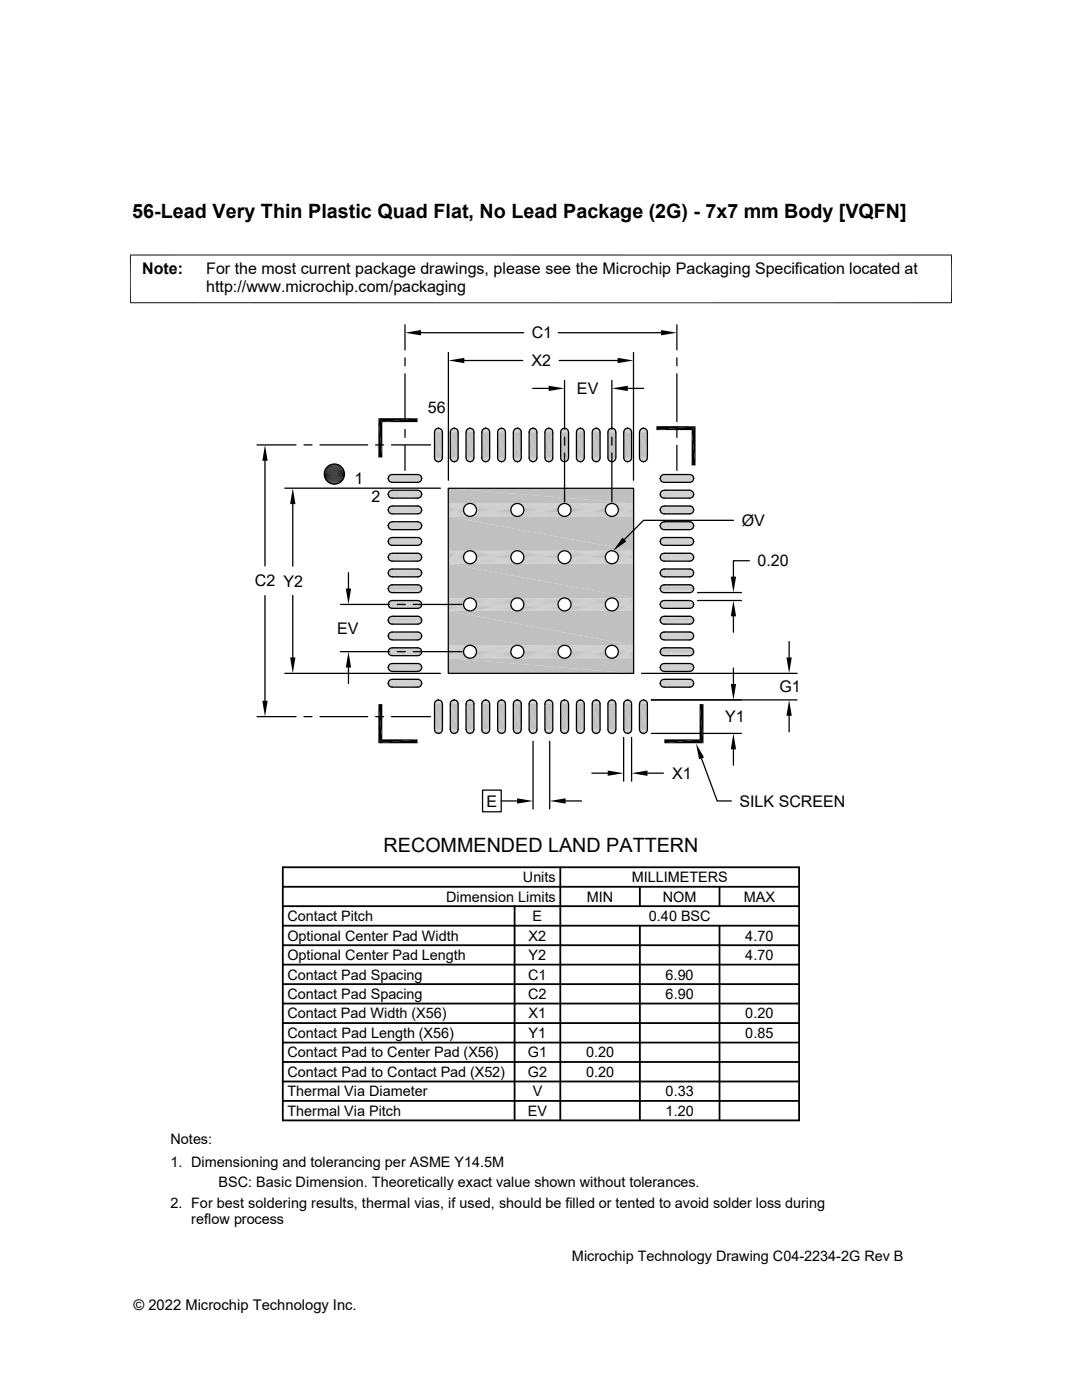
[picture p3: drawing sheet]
<svg xmlns="http://www.w3.org/2000/svg" width="216mm" height="279mm" viewBox="0 0 216 279" stroke-linecap="round" stroke-linejoin="round" font-family="sans-serif">
<defs><g id="words">
<g font-size="3.9">
<text x="26.4" y="43.5">56-Lead Very Thin Plastic Quad Flat, No Lead Package (2G) - 7x7 mm Body [VQFN]</text>
<text x="76.5" y="170.1">RECOMMENDED LAND PATTERN</text>
</g>
<g font-size="3.2">
<text x="28.4" y="54.7">Note:</text>
<text x="41.1" y="58.3">http://www.microchip.com/packaging</text>
<text x="41.1" y="54.7">For the most current package drawings, please see the Microchip Packaging Specification located at</text>
<text x="106.1" y="67.5">C1</text>
<text x="106.1" y="73.1">X2</text>
<text x="85.4" y="82.4">56</text>
<text x="115.1" y="78.7">EV</text>
<text x="70.8" y="96.6">1</text>
<text x="74.1" y="100.2">2</text>
<text x="148" y="105">ØV</text>
<text x="151.2" y="113">0.20</text>
<text x="50.8" y="117">C2 Y2</text>
<text x="67.3" y="126.5">EV</text>
<text x="155.5" y="138.2">G1</text>
<text x="144.7" y="144.2">Y1</text>
<text x="134.1" y="155.4">X1</text>
<text x="97" y="161">E</text>
<text x="147.6" y="161">SILK SCREEN</text>
</g>
<g font-size="2.9">
<text x="89" y="179.9">Dimension Limits</text>
<text x="104.3" y="176.1">Units</text>
<text x="117.1" y="179.9">MIN</text>
<text x="126" y="176.1">MILLIMETERS</text>
<text x="132.3" y="179.9">NOM</text>
<text x="148.4" y="179.9">MAX</text>
<text x="57.3" y="183.8">Contact Pitch</text>
<text x="106.3" y="183.8">E</text>
<text x="129.5" y="183.8">0.40 BSC</text>
<text x="57.3" y="187.7">Optional Center Pad Width</text>
<text x="57.3" y="191.6">Optional Center Pad Length</text>
<text x="105.5" y="191.6">Y2</text>
<text x="105.5" y="187.7">X2</text>
<text x="148.7" y="191.6">4.70</text>
<text x="148.7" y="187.7">4.70</text>
<text x="57.3" y="195.5">Contact Pad Spacing</text>
<text x="105.4" y="195.5">C1</text>
<text x="132.8" y="195.5">6.90</text>
<text x="57.3" y="199.4">Contact Pad Spacing</text>
<text x="57.3" y="203.3">Contact Pad Width (X56)</text>
<text x="105.4" y="199.4">C2</text>
<text x="105.5" y="203.3">X1</text>
<text x="132.8" y="199.4">6.90</text>
<text x="148.7" y="203.3">0.20</text>
<text x="57.3" y="207.1">Contact Pad Length (X56)</text>
<text x="105.5" y="207.2">Y1</text>
<text x="148.7" y="207.1">0.85</text>
<text x="57.3" y="211">Contact Pad to Center Pad (X56)</text>
<text x="57.3" y="214.9">Contact Pad to Contact Pad (X52)</text>
<text x="105.3" y="211">G1</text>
<text x="105.3" y="214.9">G2</text>
<text x="116.9" y="211">0.20</text>
<text x="116.9" y="214.9">0.20</text>
<text x="57.3" y="218.8">Thermal Via Diameter</text>
<text x="106.3" y="218.8">V</text>
<text x="132.8" y="218.8">0.33</text>
<text x="57.3" y="222.7">Thermal Via Pitch</text>
<text x="105.3" y="222.7">EV</text>
<text x="132.8" y="222.7">1.20</text>
<text x="34" y="228.3">Notes:</text>
<text x="34" y="232.9">1. Dimensioning and tolerancing per ASME Y14.5M</text>
<text x="43.6" y="237">BSC: Basic Dimension. Theoretically exact value shown without tolerances.</text>
<text x="34" y="241">2. For best soldering results, thermal vias, if used, should be filled or tented to avoid solder loss during</text>
<text x="38.1" y="244.3">reflow process</text>
<text x="114.1" y="251.7">Microchip Technology Drawing C04-2234-2G Rev B</text>
<text x="26.6" y="261.3">© 2022 Microchip Technology Inc.</text>
</g>
</g></defs>
<g fill="#c0c0c0">
<path d="M87.4 85.5h.2z"/>
<path d="M90.5 85.5h.3z"/>
<path d="M93.7 85.5h.2z"/>
<path d="M96.8 85.5h.3z"/>
<path d="M99.9 85.5h.3z"/>
<path d="M103.1 85.5h.3z"/>
<path d="M106.2 85.5h.3z"/>
<path d="M109.4 85.5h.2z"/>
<path d="M112.5 85.5h.3z"/>
<path d="M115.7 85.5h.3z"/>
<path d="M118.8 85.5h.3z"/>
<path d="M122 85.5h.2z"/>
<path d="M125.1 85.5h.3z"/>
<path d="M128.3 85.5h.2z"/>
<path d="M128.2 85.5h.3z"/>
<path d="M121.9 85.5h.3z"/>
<path d="M109.4 85.5h.3z"/>
<path d="M93.6 85.5h.3z"/>
<path d="M87.3 85.5h.3z"/>
<path d="M128.1 85.5h.6z"/>
<path d="M128.2 85.5h.5z"/>
<path d="M125 85.5h.5z"/>
<path d="M125.1 85.5h.4z"/>
<path d="M121.8 85.5h.6z"/>
<path d="M121.9 85.5h.5z"/>
<path d="M118.7 85.5h.5z"/>
<path d="M118.8 85.5h.4z"/>
<path d="M115.5 85.5h.6z"/>
<path d="M115.7 85.5h.4z"/>
<path d="M112.4 85.5h.5z"/>
<path d="M112.5 85.5h.4z"/>
<path d="M109.3 85.5h.5z"/>
<path d="M109.4 85.5h.4z"/>
<path d="M106.1 85.5h.5z"/>
<path d="M106.2 85.5h.4z"/>
<path d="M103 85.5h.5z"/>
<path d="M103.1 85.5h.4z"/>
<path d="M99.8 85.5h.6z"/>
<path d="M99.9 85.5h.5z"/>
<path d="M96.7 85.5h.5z"/>
<path d="M96.8 85.5h.4z"/>
<path d="M93.5 85.5h.5z"/>
<path d="M93.6 85.5h.4z"/>
<path d="M90.4 85.5h.5z"/>
<path d="M90.5 85.5h.4z"/>
<path d="M87.2 85.5h.6z"/>
<path d="M87.3 85.5h.5z"/>
<path d="M124.9 85.5h.6z"/>
<path d="M118.6 85.5h.7z"/>
<path d="M118.7 85.5h.6z"/>
<path d="M109.2 85.5h.6z"/>
<path d="M106.1 85.5h.6z"/>
<path d="M102.9 85.5h.6z"/>
<path d="M96.6 85.5h.6z"/>
<path d="M93.5 85.5h.6z"/>
<path d="M90.3 85.5h.6z"/>
<path d="M128 85.6h.8z"/>
<path d="M128.1 85.5l.7 .1z"/>
<path d="M124.9 85.6h.7z"/>
<path d="M124.9 85.5l.7 .1z"/>
<path d="M121.7 85.6h.8z"/>
<path d="M121.8 85.5l.7 .1z"/>
<path d="M118.6 85.6h.7z"/>
<path d="M118.6 85.5l.7 .1z"/>
<path d="M115.4 85.6h.8z"/>
<path d="M115.5 85.5l.7 .1z"/>
<path d="M112.3 85.6h.8z"/>
<path d="M112.4 85.5l.7 .1z"/>
<path d="M109.1 85.6h.8z"/>
<path d="M109.2 85.5l.7 .1z"/>
<path d="M106 85.6h.8z"/>
<path d="M106.1 85.5l.7 .1z"/>
<path d="M102.8 85.6h.8z"/>
<path d="M102.9 85.5l.7 .1z"/>
<path d="M99.7 85.6h.8z"/>
<path d="M99.8 85.5l.7 .1z"/>
<path d="M96.5 85.6h.8z"/>
<path d="M96.6 85.5l.7 .1z"/>
<path d="M93.4 85.6h.8z"/>
<path d="M93.5 85.5l.7 .1z"/>
<path d="M90.3 85.6h.7z"/>
<path d="M90.3 85.5l.7 .1z"/>
<path d="M87.1 85.6h.8z"/>
<path d="M87.2 85.5l.7 .1z"/>
<path d="M124.8 85.6h.9z"/>
<path d="M124.9 85.6h.8z"/>
<path d="M118.6 85.6h.8z"/>
<path d="M102.8 85.6h.9z"/>
<path d="M99.6 85.6h.9z"/>
<path d="M96.5 85.6h.9z"/>
<path d="M90.2 85.6h.9z"/>
<path d="M90.3 85.6h.8z"/>
<path d="M127.9 85.6h1z"/>
<path d="M128 85.6h.9z"/>
<path d="M124.7 85.6h1.1z"/>
<path d="M124.8 85.6h1z"/>
<path d="M121.6 85.6h1z"/>
<path d="M121.7 85.6h.9z"/>
<path d="M118.4 85.6h1.1z"/>
<path d="M118.5 85.6h1z"/>
<path d="M115.3 85.6h1z"/>
<path d="M115.4 85.6h.9z"/>
<path d="M112.2 85.6h1z"/>
<path d="M109 85.6h1z"/>
<path d="M109.1 85.6h.9z"/>
<path d="M105.9 85.6h1z"/>
<path d="M102.7 85.6h1z"/>
<path d="M99.6 85.6h1z"/>
<path d="M96.4 85.6h1z"/>
<path d="M93.3 85.6h1z"/>
<path d="M90.1 85.6h1z"/>
<path d="M87 85.6h1z"/>
<path d="M87.1 85.6h.9z"/>
<path d="M127.8 85.7h1.1z"/>
<path d="M127.9 85.6l1 .1z"/>
<path d="M124.7 85.6l1.1 .1z"/>
<path d="M121.5 85.7h1.1z"/>
<path d="M121.6 85.6l1 .1z"/>
<path d="M118.4 85.7h1.1z"/>
<path d="M118.4 85.6l1.1 .1z"/>
<path d="M115.3 85.6l1.1 .1z"/>
<path d="M112.1 85.7h1.1z"/>
<path d="M112.2 85.6l1 .1z"/>
<path d="M109 85.6l1.1 .1z"/>
<path d="M105.8 85.7h1.1z"/>
<path d="M105.9 85.6l1 .1z"/>
<path d="M102.7 85.7h1.1z"/>
<path d="M102.7 85.6l1.1 .1z"/>
<path d="M99.6 85.6l1 .1z"/>
<path d="M96.4 85.7h1.1z"/>
<path d="M96.4 85.6l1.1 .1z"/>
<path d="M93.2 85.7h1.1z"/>
<path d="M93.3 85.6l1 .1z"/>
<path d="M90.1 85.6l1.1 .1z"/>
<path d="M86.9 85.7h1.1z"/>
<path d="M87 85.6l1 .1z"/>
<path d="M127.8 85.7h1.2z"/>
<path d="M124.7 85.7h1.1z"/>
<path d="M121.5 85.7h1.2z"/>
<path d="M115.3 85.7h1.1z"/>
<path d="M112.1 85.7h1.2z"/>
<path d="M109 85.7h1.1z"/>
<path d="M105.8 85.7h1.2z"/>
<path d="M99.5 85.7h1.2z"/>
<path d="M93.2 85.7h1.2z"/>
<path d="M90.1 85.7h1.1z"/>
<path d="M86.9 85.7h1.2z"/>
<path d="M127.8 85.7l1.2 .1z"/>
<path d="M124.7 85.7l1.2 .1z"/>
<path d="M121.5 85.7l1.2 .1z"/>
<path d="M118.3 85.7l1.3 .1z"/>
<path d="M115.2 85.7l1.3 .1z"/>
<path d="M112.1 85.7l1.2 .1z"/>
<path d="M108.9 85.7l1.3 .1z"/>
<path d="M105.8 85.7l1.2 .1z"/>
<path d="M102.6 85.7l1.3 .1z"/>
<path d="M99.5 85.7l1.2 .1z"/>
<path d="M96.3 85.7l1.3 .1z"/>
<path d="M93.2 85.7l1.2 .1z"/>
<path d="M90 85.7l1.3 .1z"/>
<path d="M86.9 85.7l1.2 .1z"/>
<path d="M127.7 85.8l1.4 .1z"/>
<path d="M124.6 85.8l1.3 .1z"/>
<path d="M121.4 85.8l1.4 .1z"/>
<path d="M118.3 85.8l1.3 .1z"/>
<path d="M115.1 85.8l1.4 .1z"/>
<path d="M112 85.8l1.3 .1z"/>
<path d="M108.9 85.8l1.3 .1z"/>
<path d="M105.7 85.8l1.3 .1z"/>
<path d="M102.6 85.8l1.3 .1z"/>
<path d="M99.4 85.8l1.4 .1z"/>
<path d="M96.3 85.8l1.3 .1z"/>
<path d="M93.1 85.8l1.4 .1z"/>
<path d="M90 85.8l1.3 .1z"/>
<path d="M86.8 85.8l1.4 .1z"/>
<path d="M127.7 85.9h1.4h-1.4z"/>
<path d="M127.7 85.9h1.4z"/>
<path d="M124.6 85.9h1.4z"/>
<path d="M121.4 85.9h1.4z"/>
<path d="M118.3 85.9h1.4h-1.5z"/>
<path d="M118.3 85.9h1.4z"/>
<path d="M115.1 85.9h1.4z"/>
<path d="M112 85.9h1.4z"/>
<path d="M108.8 85.9h1.4h-1.4z"/>
<path d="M108.8 85.9h1.4z"/>
<path d="M105.7 85.9h1.4z"/>
<path d="M102.6 85.9h1.3h-1.4z"/>
<path d="M102.6 85.9h1.3z"/>
<path d="M99.4 85.9h1.4z"/>
<path d="M96.2 85.9h1.4z"/>
<path d="M93.1 85.9h1.4h-1.5z"/>
<path d="M93.1 85.9h1.4z"/>
<path d="M90 85.9h1.4z"/>
<path d="M86.8 85.9h1.4z"/>
<path d="M127.7 85.9l1.4 .1z"/>
<path d="M124.5 85.9l1.5 .1z"/>
<path d="M121.4 85.9l1.4 .1z"/>
<path d="M118.2 85.9l1.5 .1z"/>
<path d="M115.1 85.9l1.4 .1z"/>
<path d="M111.9 85.9l1.5 .1z"/>
<path d="M108.8 85.9l1.5 .1z"/>
<path d="M105.6 85.9l1.5 .1z"/>
<path d="M102.5 85.9l1.4 .1z"/>
<path d="M99.4 85.9l1.4 .1z"/>
<path d="M96.2 85.9l1.5 .1z"/>
<path d="M93 85.9l1.5 .1z"/>
<path d="M89.9 85.9l1.5 .1z"/>
<path d="M86.8 85.9l1.4 .1z"/>
<path d="M127.7 86l1.5 .1h-1.6z"/>
<path d="M127.7 86h1.4l.1 .1z"/>
<path d="M124.5 86l1.5 .1h-1.5z"/>
<path d="M124.5 86h1.5v.1z"/>
<path d="M121.4 86l1.5 .1h-1.6z"/>
<path d="M121.4 86h1.4l.1 .1z"/>
<path d="M118.2 86l1.5 .1h-1.5z"/>
<path d="M118.2 86h1.5v.1z"/>
<path d="M115.1 86l1.5 .1h-1.6z"/>
<path d="M115.1 86h1.4l.1 .1z"/>
<path d="M111.9 86l1.5 .1h-1.5z"/>
<path d="M111.9 86h1.5v.1z"/>
<path d="M108.8 86l1.5 .1h-1.6z"/>
<path d="M108.8 86h1.5v.1z"/>
<path d="M105.6 86l1.5 .1h-1.5z"/>
<path d="M105.6 86h1.5v.1z"/>
<path d="M102.5 86l1.5 .1h-1.6z"/>
<path d="M102.5 86h1.4l.1 .1z"/>
<path d="M99.3 86l1.5 .1h-1.5z"/>
<path d="M99.3 86h1.5v.1z"/>
<path d="M96.2 86l1.5 .1h-1.5z"/>
<path d="M96.2 86h1.5v.1z"/>
<path d="M93 86l1.6 .1h-1.6z"/>
<path d="M93 86h1.5l.1 .1z"/>
<path d="M89.9 86l1.5 .1h-1.5z"/>
<path d="M89.9 86h1.5v.1z"/>
<path d="M86.8 86l1.5 .1h-1.6z"/>
<path d="M86.8 86h1.4l.1 .1z"/>
<path d="M127.6 86.1h1.6z"/>
<path d="M124.5 86.1h1.5z"/>
<path d="M121.3 86.1h1.6z"/>
<path d="M118.2 86.1h1.5z"/>
<path d="M115 86.1h1.6z"/>
<path d="M111.9 86.1h1.5z"/>
<path d="M108.7 86.1h1.6z"/>
<path d="M105.6 86.1h1.5z"/>
<path d="M102.4 86.1h1.6z"/>
<path d="M99.3 86.1h1.6z"/>
<path d="M96.2 86.1h1.5z"/>
<path d="M93 86.1h1.6z"/>
<path d="M89.9 86.1h1.5z"/>
<path d="M86.7 86.1h1.6z"/>
<path d="M127.6 86.1l1.6 .2h-1.6z"/>
<path d="M127.6 86.1h1.6v.2z"/>
<path d="M124.5 86.1l1.5 .2h-1.5z"/>
<path d="M124.5 86.1h1.5v.2z"/>
<path d="M121.3 86.1l1.6 .2h-1.6z"/>
<path d="M121.3 86.1h1.6v.2z"/>
<path d="M118.2 86.1l1.5 .2h-1.5z"/>
<path d="M118.2 86.1h1.5v.2z"/>
<path d="M115 86.1l1.6 .2h-1.6z"/>
<path d="M115 86.1h1.6v.2z"/>
<path d="M111.9 86.1l1.6 .2h-1.6z"/>
<path d="M111.9 86.1h1.5l.1 .2z"/>
<path d="M108.7 86.1l1.6 .2h-1.6z"/>
<path d="M108.7 86.1h1.6v.2z"/>
<path d="M105.6 86.1l1.5 .2h-1.5z"/>
<path d="M105.6 86.1h1.5v.2z"/>
<path d="M102.4 86.1l1.6 .2h-1.6z"/>
<path d="M102.4 86.1h1.6v.2z"/>
<path d="M99.3 86.1l1.6 .2h-1.6z"/>
<path d="M99.3 86.1h1.6v.2z"/>
<path d="M96.2 86.1l1.5 .2h-1.6z"/>
<path d="M96.2 86.1h1.5v.2z"/>
<path d="M93 86.1l1.6 .2h-1.6z"/>
<path d="M93 86.1h1.6v.2z"/>
<path d="M89.9 86.1l1.5 .2h-1.5z"/>
<path d="M89.9 86.1h1.5v.2z"/>
<path d="M86.7 86.1l1.6 .2h-1.6z"/>
<path d="M86.7 86.1h1.6v.2z"/>
<path d="M127.6 86.3l1.6 5.1h-1.6z"/>
<path d="M127.6 86.3h1.6v5.1z"/>
<path d="M124.5 86.3l1.5 5.1h-1.5z"/>
<path d="M124.5 86.3h1.5v5.1z"/>
<path d="M121.3 86.3l1.6 5.1h-1.6z"/>
<path d="M121.3 86.3h1.6v5.1z"/>
<path d="M118.2 86.3l1.5 5.1h-1.5z"/>
<path d="M118.2 86.3h1.5v5.1z"/>
<path d="M115 86.3l1.6 5.1h-1.6z"/>
<path d="M115 86.3h1.6v5.1z"/>
<path d="M111.9 86.3l1.6 5.1h-1.6z"/>
<path d="M111.9 86.3h1.6v5.1z"/>
<path d="M108.7 86.3l1.6 5.1h-1.6z"/>
<path d="M108.7 86.3h1.6v5.1z"/>
<path d="M105.6 86.3l1.5 5.1h-1.5z"/>
<path d="M105.6 86.3h1.5v5.1z"/>
<path d="M102.4 86.3l1.6 5.1h-1.6z"/>
<path d="M102.4 86.3h1.6v5.1z"/>
<path d="M99.3 86.3l1.6 5.1h-1.6z"/>
<path d="M99.3 86.3h1.6v5.1z"/>
<path d="M96.1 86.3l1.6 5.1h-1.6z"/>
<path d="M96.1 86.3h1.6v5.1z"/>
<path d="M93 86.3l1.6 5.1h-1.6z"/>
<path d="M93 86.3h1.6v5.1z"/>
<path d="M89.9 86.3l1.5 5.1h-1.5z"/>
<path d="M89.9 86.3h1.5v5.1z"/>
<path d="M86.7 86.3l1.6 5.1h-1.6z"/>
<path d="M86.7 86.3h1.6v5.1z"/>
<path d="M127.6 91.4l1.6 .1h-1.6z"/>
<path d="M127.6 91.4h1.6v.1z"/>
<path d="M124.5 91.4l1.5 .1h-1.5z"/>
<path d="M124.5 91.4h1.5v.1z"/>
<path d="M121.3 91.4l1.6 .1h-1.6z"/>
<path d="M121.3 91.4h1.6v.1z"/>
<path d="M118.2 91.4l1.5 .1h-1.5z"/>
<path d="M118.2 91.4h1.5v.1z"/>
<path d="M115 91.4l1.6 .1h-1.6z"/>
<path d="M115 91.4h1.6v.1z"/>
<path d="M111.9 91.4l1.5 .1h-1.5z"/>
<path d="M111.9 91.4h1.6l-.1 .1z"/>
<path d="M108.7 91.4l1.6 .1h-1.6z"/>
<path d="M108.7 91.4h1.6v.1z"/>
<path d="M105.6 91.4l1.5 .1h-1.5z"/>
<path d="M105.6 91.4h1.5v.1z"/>
<path d="M102.4 91.4l1.6 .1h-1.6z"/>
<path d="M102.4 91.4h1.6v.1z"/>
<path d="M99.3 91.4l1.6 .1h-1.6z"/>
<path d="M99.3 91.4h1.6v.1z"/>
<path d="M96.1 91.4l1.6 .1h-1.5z"/>
<path d="M96.1 91.4h1.6v.1z"/>
<path d="M93 91.4l1.6 .1h-1.6z"/>
<path d="M93 91.4h1.6v.1z"/>
<path d="M89.9 91.4l1.5 .1h-1.5z"/>
<path d="M89.9 91.4h1.5v.1z"/>
<path d="M86.7 91.4l1.6 .1h-1.6z"/>
<path d="M86.7 91.4h1.6v.1z"/>
<path d="M127.6 91.5h1.6z"/>
<path d="M124.5 91.5h1.5z"/>
<path d="M121.3 91.5h1.6z"/>
<path d="M118.2 91.5h1.5z"/>
<path d="M115 91.5h1.6z"/>
<path d="M111.9 91.5h1.5z"/>
<path d="M108.7 91.5h1.6z"/>
<path d="M105.6 91.5h1.5z"/>
<path d="M102.4 91.5h1.6z"/>
<path d="M99.3 91.5h1.5z"/>
<path d="M99.3 91.5h1.6z"/>
<path d="M96.2 91.5h1.5z"/>
<path d="M93 91.5h1.6z"/>
<path d="M89.9 91.5h1.5z"/>
<path d="M86.7 91.5h1.6z"/>
<path d="M127.6 91.5l1.5 .1h-1.4z"/>
<path d="M127.6 91.5h1.6l-.1 .1z"/>
<path d="M124.5 91.5l1.5 .1h-1.5z"/>
<path d="M124.5 91.5h1.5v.1z"/>
<path d="M121.3 91.5l1.5 .1h-1.4z"/>
<path d="M121.3 91.5h1.6l-.1 .1z"/>
<path d="M118.2 91.5l1.5 .1h-1.5z"/>
<path d="M118.2 91.5h1.5v.1z"/>
<path d="M115 91.5l1.5 .1h-1.4z"/>
<path d="M115 91.5h1.6l-.1 .1z"/>
<path d="M111.9 91.5l1.5 .1h-1.5z"/>
<path d="M111.9 91.5h1.5v.1z"/>
<path d="M108.7 91.5l1.6 .1h-1.5z"/>
<path d="M108.7 91.5h1.6v.1z"/>
<path d="M105.6 91.5l1.5 .1h-1.5z"/>
<path d="M105.6 91.5h1.5v.1z"/>
<path d="M102.4 91.5l1.5 .1h-1.4z"/>
<path d="M102.4 91.5h1.6l-.1 .1z"/>
<path d="M99.3 91.5l1.5 .1h-1.5z"/>
<path d="M99.3 91.5h1.5v.1z"/>
<path d="M96.2 91.5l1.5 .1h-1.5z"/>
<path d="M96.2 91.5h1.5v.1z"/>
<path d="M93 91.5l1.5 .1h-1.5z"/>
<path d="M93 91.5h1.6l-.1 .1z"/>
<path d="M89.9 91.5l1.5 .1h-1.5z"/>
<path d="M89.9 91.5h1.5v.1z"/>
<path d="M86.7 91.5l1.5 .1h-1.4z"/>
<path d="M86.7 91.5h1.6l-.1 .1z"/>
<path d="M127.7 91.6l1.4 .1z"/>
<path d="M127.7 91.6h1.4z"/>
<path d="M124.5 91.6l1.5 .1z"/>
<path d="M124.5 91.6h1.5z"/>
<path d="M121.4 91.6l1.4 .1z"/>
<path d="M118.2 91.6l1.5 .1z"/>
<path d="M118.2 91.6h1.5z"/>
<path d="M115.1 91.6l1.4 .1z"/>
<path d="M115.1 91.6h1.4z"/>
<path d="M111.9 91.6l1.5 .1z"/>
<path d="M108.8 91.6l1.4 .1z"/>
<path d="M108.8 91.6h1.5z"/>
<path d="M105.6 91.6l1.5 .1z"/>
<path d="M105.6 91.6h1.5z"/>
<path d="M102.5 91.6l1.4 .1z"/>
<path d="M99.3 91.6l1.5 .1z"/>
<path d="M99.3 91.6h1.5z"/>
<path d="M96.2 91.6l1.4 .1z"/>
<path d="M96.2 91.6h1.5z"/>
<path d="M93 91.6l1.5 .1z"/>
<path d="M93 91.6h1.5z"/>
<path d="M89.9 91.6l1.5 .1z"/>
<path d="M89.9 91.6h1.5z"/>
<path d="M86.8 91.6l1.4 .1z"/>
<path d="M127.7 91.7l1.4 .1h-1.4z"/>
<path d="M127.7 91.7h1.4v.1z"/>
<path d="M124.5 91.7l1.4 .1h-1.3z"/>
<path d="M124.5 91.7h1.5l-.1 .1z"/>
<path d="M121.4 91.7l1.4 .1h-1.4z"/>
<path d="M121.4 91.7h1.4v.1z"/>
<path d="M118.2 91.7l1.4 .1h-1.3z"/>
<path d="M118.2 91.7h1.5l-.1 .1z"/>
<path d="M115.1 91.7l1.4 .1h-1.4z"/>
<path d="M115.1 91.7h1.4v.1z"/>
<path d="M111.9 91.7l1.4 .1h-1.3z"/>
<path d="M111.9 91.7h1.5l-.1 .1z"/>
<path d="M108.8 91.7l1.4 .1h-1.4z"/>
<path d="M108.8 91.7h1.4v.1z"/>
<path d="M105.6 91.7l1.4 .1h-1.3z"/>
<path d="M105.6 91.7h1.5l-.1 .1z"/>
<path d="M102.5 91.7l1.4 .1h-1.3z"/>
<path d="M102.5 91.7h1.4v.1z"/>
<path d="M99.4 91.7l1.4 .1h-1.4z"/>
<path d="M99.4 91.7h1.4v.1z"/>
<path d="M96.2 91.7l1.4 .1h-1.4z"/>
<path d="M96.2 91.7h1.4v.1z"/>
<path d="M93 91.7l1.5 .1h-1.4z"/>
<path d="M93 91.7h1.5v.1z"/>
<path d="M89.9 91.7l1.4 .1h-1.3z"/>
<path d="M89.9 91.7h1.5l-.1 .1z"/>
<path d="M86.8 91.7l1.4 .1h-1.4z"/>
<path d="M86.8 91.7h1.4v.1z"/>
<path d="M127.7 91.8h1.3z"/>
<path d="M127.7 91.8h1.4z"/>
<path d="M124.6 91.8h1.3z"/>
<path d="M121.4 91.8h1.3z"/>
<path d="M121.4 91.8h1.4z"/>
<path d="M118.3 91.8h1.3z"/>
<path d="M115.1 91.8h1.4z"/>
<path d="M112 91.8h1.3z"/>
<path d="M108.8 91.8h1.4z"/>
<path d="M105.7 91.8h1.3z"/>
<path d="M102.6 91.8h1.3z"/>
<path d="M99.4 91.8h1.3z"/>
<path d="M99.4 91.8h1.4z"/>
<path d="M96.2 91.8h1.4z"/>
<path d="M93.1 91.8h1.3z"/>
<path d="M93.1 91.8h1.4z"/>
<path d="M90 91.8h1.3z"/>
<path d="M86.8 91.8h1.3z"/>
<path d="M86.8 91.8h1.4z"/>
<path d="M127.7 91.8l1.3 .1z"/>
<path d="M124.6 91.8l1.2 .1z"/>
<path d="M121.4 91.8l1.3 .1z"/>
<path d="M118.3 91.8l1.2 .1z"/>
<path d="M115.1 91.8l1.3 .1z"/>
<path d="M112 91.8l1.3 .1z"/>
<path d="M108.9 91.8l1.2 .1z"/>
<path d="M108.9 91.8h1.3z"/>
<path d="M105.7 91.8l1.3 .1z"/>
<path d="M102.6 91.8l1.2 .1z"/>
<path d="M99.4 91.8l1.3 .1z"/>
<path d="M96.3 91.8l1.2 .1z"/>
<path d="M96.3 91.8h1.3z"/>
<path d="M93.1 91.8l1.3 .1z"/>
<path d="M90 91.8l1.2 .1z"/>
<path d="M86.8 91.8l1.3 .1z"/>
<path d="M127.8 91.9h1.1z"/>
<path d="M127.8 91.9h1.2z"/>
<path d="M124.7 91.9h1.1z"/>
<path d="M121.5 91.9h1.1z"/>
<path d="M121.5 91.9h1.2z"/>
<path d="M118.3 91.9h1.2z"/>
<path d="M115.2 91.9h1.2z"/>
<path d="M112.1 91.9h1.1z"/>
<path d="M112.1 91.9h1.2z"/>
<path d="M108.9 91.9h1.2z"/>
<path d="M105.8 91.9h1.1z"/>
<path d="M105.8 91.9h1.2z"/>
<path d="M102.6 91.9h1.2z"/>
<path d="M99.5 91.9h1.1z"/>
<path d="M99.5 91.9h1.2z"/>
<path d="M96.3 91.9h1.2z"/>
<path d="M93.2 91.9h1.1z"/>
<path d="M93.2 91.9h1.2z"/>
<path d="M90 91.9h1.2z"/>
<path d="M86.9 91.9h1.1z"/>
<path d="M86.9 91.9h1.2z"/>
<path d="M118.4 91.9h1.1z"/>
<path d="M115.3 91.9h1z"/>
<path d="M115.3 91.9h1.1z"/>
<path d="M109 91.9h1z"/>
<path d="M109 91.9h1.1z"/>
<path d="M102.7 91.9h1z"/>
<path d="M102.7 91.9h1.1z"/>
<path d="M96.4 91.9h1z"/>
<path d="M96.4 91.9h1.1z"/>
<path d="M90.1 91.9h1z"/>
<path d="M90.1 91.9h1.1z"/>
<path d="M127.9 91.9l.9 .1z"/>
<path d="M127.9 91.9h1z"/>
<path d="M124.7 91.9l1 .1z"/>
<path d="M121.6 91.9l.9 .1z"/>
<path d="M121.6 91.9h1z"/>
<path d="M118.4 91.9l1 .1z"/>
<path d="M115.3 91.9l.9 .1z"/>
<path d="M112.2 91.9l.9 .1z"/>
<path d="M112.2 91.9h1z"/>
<path d="M109 91.9l.9 .1z"/>
<path d="M105.9 91.9l.9 .1z"/>
<path d="M105.9 91.9h1z"/>
<path d="M102.7 91.9l1 .1z"/>
<path d="M99.6 91.9l.9 .1z"/>
<path d="M99.6 91.9h1z"/>
<path d="M96.4 91.9l1 .1z"/>
<path d="M93.3 91.9l.9 .1z"/>
<path d="M93.3 91.9h1z"/>
<path d="M90.1 91.9l1 .1z"/>
<path d="M87 91.9l.9 .1z"/>
<path d="M87 91.9h1z"/>
<path d="M128 92h.8z"/>
<path d="M124.8 92h.8z"/>
<path d="M124.8 92h.9z"/>
<path d="M121.7 92h.8z"/>
<path d="M118.5 92h.8z"/>
<path d="M118.5 92h.9z"/>
<path d="M115.4 92h.8z"/>
<path d="M112.2 92h.9z"/>
<path d="M109.1 92h.8z"/>
<path d="M105.9 92h.9z"/>
<path d="M102.8 92h.8z"/>
<path d="M102.8 92h.9z"/>
<path d="M99.6 92h.9z"/>
<path d="M96.5 92h.8z"/>
<path d="M96.5 92h.9z"/>
<path d="M93.3 92h.9z"/>
<path d="M90.2 92h.8z"/>
<path d="M90.2 92h.9z"/>
<path d="M87.1 92h.8z"/>
<path d="M128 92l.7 .1z"/>
<path d="M124.9 92l.6 .1z"/>
<path d="M124.9 92h.7z"/>
<path d="M121.7 92l.7 .1z"/>
<path d="M118.6 92l.7 .1z"/>
<path d="M118.6 92h.7z"/>
<path d="M115.4 92l.7 .1z"/>
<path d="M112.3 92l.6 .1z"/>
<path d="M112.3 92h.8z"/>
<path d="M109.1 92l.7 .1z"/>
<path d="M106 92l.7 .1z"/>
<path d="M106 92h.8z"/>
<path d="M102.8 92l.7 .1z"/>
<path d="M99.7 92l.7 .1z"/>
<path d="M99.7 92h.8z"/>
<path d="M96.5 92l.7 .1z"/>
<path d="M93.4 92l.7 .1z"/>
<path d="M93.4 92h.8z"/>
<path d="M90.3 92l.6 .1z"/>
<path d="M90.3 92h.7z"/>
<path d="M87.1 92l.7 .1z"/>
<path d="M128.1 92.1h.6z"/>
<path d="M124.9 92.1h.6z"/>
<path d="M121.8 92.1h.6z"/>
<path d="M118.6 92.1h.6z"/>
<path d="M118.6 92.1h.7z"/>
<path d="M115.5 92.1h.6z"/>
<path d="M112.4 92.1h.5z"/>
<path d="M109.2 92.1h.6z"/>
<path d="M106.1 92.1h.5z"/>
<path d="M106.1 92.1h.6z"/>
<path d="M102.9 92.1h.6z"/>
<path d="M99.8 92.1h.6z"/>
<path d="M96.6 92.1h.6z"/>
<path d="M93.5 92.1h.5z"/>
<path d="M93.5 92.1h.6z"/>
<path d="M90.3 92.1h.6z"/>
<path d="M87.2 92.1h.6z"/>
<path d="M128.1 92.1h.4z"/>
<path d="M125 92.1h.4z"/>
<path d="M125 92.1h.5z"/>
<path d="M121.8 92.1h.4z"/>
<path d="M118.7 92.1h.4z"/>
<path d="M118.7 92.1h.5z"/>
<path d="M115.5 92.1h.5z"/>
<path d="M112.4 92.1h.4z"/>
<path d="M109.3 92.1h.4z"/>
<path d="M109.3 92.1h.5z"/>
<path d="M106.1 92.1h.4z"/>
<path d="M103 92.1h.4z"/>
<path d="M103 92.1h.5z"/>
<path d="M99.8 92.1h.4z"/>
<path d="M96.7 92.1h.4z"/>
<path d="M96.7 92.1h.5z"/>
<path d="M93.5 92.1h.4z"/>
<path d="M90.4 92.1h.4z"/>
<path d="M90.4 92.1h.5z"/>
<path d="M87.2 92.1h.4z"/>
<path d="M87.4 92.1h.2z"/>
<path d="M90.5 92.1h.3z"/>
<path d="M93.7 92.1h.2z"/>
<path d="M96.8 92.1h.3z"/>
<path d="M99.9 92.1h.3z"/>
<path d="M103.1 92.1h.3z"/>
<path d="M106.2 92.1h.3z"/>
<path d="M109.4 92.1h.2z"/>
<path d="M112.5 92.1h.3z"/>
<path d="M115.7 92.1h.3z"/>
<path d="M118.8 92.1h.3z"/>
<path d="M122 92.1h.2z"/>
<path d="M125.1 92.1h.3z"/>
<path d="M128.3 92.1h.2z"/>
<path d="M128.2 92.1h.3z"/>
<path d="M121.9 92.1h.3z"/>
<path d="M109.4 92.1h.3z"/>
<path d="M93.6 92.1h.3z"/>
<path d="M87.3 92.1h.3z"/>
</g>
<g fill="none" stroke="#c0c0c0" stroke-width=".2">
<path d="M77.5 95.3h6.6M77.5 98.4h6.6M77.5 95.4h6.6M77.5 95.6h6.6M77.5 95.7h6.6M77.5 98.6h6.6M77.5 98.7h6.6M77.5 98.9h6.6M77.5 95.1h6.6M77.5 98.3h6.6M77.5 95.9h6.6M77.5 99h6.6"/>
<path d="M77.6 95h6.4M77.6 98.2h6.4M77.6 96h6.4M77.6 99.1h6.4M77.6 94.9h6.4M77.6 98.1h6.4M77.7 96.1h6.2M77.7 99.2h6.2M77.7 94.8h6.2M77.7 98h6.2M77.8 96.2h6M77.8 99.3h6"/>
<path d="M77.9 94.8h5.9M77.9 97.9h5.9M78 96.2h5.7M78 99.4h5.7M78 94.7h5.6M78 97.9h5.6M78.1 96.3h5.4M78.1 99.4h5.4M78.1 94.7h5.4M78.1 97.8h5.4M131.7 95.3h6.7M131.7 98.4h6.7"/>
<path d="M131.7 95.4h6.7M131.7 95.5h6.7M131.7 95.7h6.7M131.7 98.5h6.7M131.7 98.6h6.7M131.7 98.7h6.7M131.7 98.8h6.7M131.8 95.1h6.5M131.8 98.3h6.5M131.8 95.2h6.6M131.8 95.8h6.6M131.8 98.3h6.6"/>
<path d="M131.8 99h6.6M131.8 98.2h6.5M131.8 95.9h6.5M131.8 99.1h6.5M131.9 95h6.4M131.9 98.2h6.4M131.9 95h6.3M131.9 98.1h6.3M131.9 96h6.3M131.9 99.2h6.3M132 98h6.2M132 94.9h6.1"/>
<path d="M132 96.1h6.1M132 99.3h6.1M132.1 94.8h6M132.1 98h6M132.1 96.2h5.9M132.1 99.3h5.9M132.1 94.8h5.9M132.1 97.9h5.9M132.2 94.8h5.7M132.2 97.9h5.7M132.2 96.2h5.7M132.2 99.4h5.7"/>
<path d="M132.4 96.3h5.4M132.4 99.4h5.4M132.4 94.7h5.4M132.4 97.8h5.4M77.5 101.6h6.6M77.5 104.7h6.6M77.5 107.9h6.6M77.5 111h6.6M77.5 114.2h6.6M77.5 117.3h6.6M77.5 101.7h6.6M77.5 101.8h6.6"/>
<path d="M77.5 102h6.6M77.5 104.8h6.6M77.5 105h6.6M77.5 105.1h6.6M77.5 108h6.6M77.5 108.1h6.6M77.5 108.3h6.6M77.5 111.1h6.6M77.5 111.3h6.6M77.5 111.4h6.6M77.5 114.3h6.6M77.5 114.4h6.6"/>
<path d="M77.5 114.6h6.6M77.5 117.4h6.6M77.5 117.6h6.6M77.5 117.7h6.6M77.5 101.4h6.6M77.5 104.6h6.6M77.5 107.7h6.6M77.5 114h6.6M77.5 110.9h6.6M77.5 117.2h6.6M77.5 102.1h6.6M77.5 105.3h6.6"/>
<path d="M77.5 108.4h6.6M77.5 111.6h6.6M77.5 114.7h6.6M77.5 117.9h6.6M77.5 110.8h6.6M77.5 117.1h6.6M77.6 101.3h6.4M77.6 104.5h6.4M77.6 107.6h6.4M77.6 113.9h6.4M77.6 110.8h6.4M77.6 117.1h6.4"/>
<path d="M77.6 110.7h6.4M77.6 117h6.4M77.6 102.3h6.4M77.6 105.4h6.4M77.6 108.6h6.4M77.6 111.7h6.4M77.6 114.8h6.4M77.6 118h6.4M77.6 101.2h6.4M77.6 104.4h6.4M77.6 107.5h6.4M77.6 113.8h6.4"/>
<path d="M77.7 102.4h6.2M77.7 105.5h6.2M77.7 108.7h6.2M77.7 111.8h6.2M77.7 114.9h6.2M77.7 118.1h6.2M77.7 110.6h6.2M77.7 116.9h6.2M77.7 101.1h6.2M77.7 104.3h6.2M77.7 107.4h6.2M77.7 113.7h6.2"/>
<path d="M77.7 120h6.2M77.8 110.5h6M77.8 116.8h6M77.8 102.5h6M77.8 105.6h6M77.8 108.7h6M77.8 111.9h6M77.8 115h6M77.8 118.2h6M77.9 101.1h5.9M77.9 104.2h5.9M77.9 107.3h5.9"/>
<path d="M77.9 113.6h5.9M77.9 119.9h5.9M77.9 110.5h5.9M77.9 116.8h5.9M78 110.5h5.7M78 102.5h5.7M78 105.7h5.7M78 108.8h5.7M78 112h5.7M78 115.1h5.7M78 118.2h5.7M78 101h5.6"/>
<path d="M78 104.2h5.6M78 107.3h5.6M78 113.6h5.6M78 116.7h5.6M78 119.9h5.6M78.1 102.5h5.4M78.1 105.7h5.4M78.1 108.8h5.4M78.1 112h5.4M78.1 115.1h5.4M78.1 118.3h5.4M78.1 101h5.4"/>
<path d="M78.1 104.1h5.4M131.7 101.6h6.7M131.7 104.7h6.7M131.7 107.8h6.7M131.7 111h6.7M131.7 114.1h6.7M131.7 117.3h6.7M131.7 101.7h6.7M131.7 101.8h6.7M131.7 102h6.7M131.7 104.8h6.7M131.7 105h6.7"/>
<path d="M131.7 105.1h6.7M131.7 107.9h6.7M131.7 108h6.7M131.7 108.1h6.7M131.7 108.3h6.7M131.7 111.1h6.7M131.7 111.3h6.7M131.7 111.4h6.7M131.7 114.2h6.7M131.7 114.3h6.7M131.7 114.4h6.7M131.7 114.6h6.7"/>
<path d="M131.7 117.4h6.7M131.7 117.6h6.7M131.7 117.7h6.7M131.8 101.4h6.5M131.8 104.6h6.5M131.8 107.7h6.5M131.8 110.8h6.5M131.8 114h6.5M131.8 117.1h6.5M131.8 101.5h6.6M131.8 102.1h6.6M131.8 104.6h6.6"/>
<path d="M131.8 105.2h6.6M131.8 107.8h6.6M131.8 108.4h6.6M131.8 110.9h6.6M131.8 111.5h6.6M131.8 114.1h6.6M131.8 114.7h6.6M131.8 117.2h6.6M131.8 117.8h6.6M131.8 101.3h6.5M131.8 104.5h6.5M131.8 113.9h6.5"/>
<path d="M131.8 102.2h6.5M131.8 105.4h6.5M131.8 108.5h6.5M131.8 111.7h6.5M131.8 114.8h6.5M131.8 117.9h6.5M131.9 101.3h6.4M131.9 104.4h6.4M131.9 107.6h6.4M131.9 110.7h6.4M131.9 113.9h6.4M131.9 117h6.4"/>
<path d="M131.9 101.2h6.3M131.9 104.4h6.3M131.9 107.5h6.3M131.9 110.7h6.3M131.9 113.8h6.3M131.9 117h6.3M131.9 102.3h6.3M131.9 105.5h6.3M131.9 108.6h6.3M131.9 111.8h6.3M131.9 114.9h6.3M131.9 118h6.3"/>
<path d="M132 104.3h6.2M132 107.5h6.2M132 110.6h6.2M132 113.8h6.2M132 116.9h6.2M132 101.1h6.1M132 107.4h6.1M132 113.7h6.1M132 116.9h6.1M132 102.4h6.1M132 105.6h6.1M132 108.7h6.1"/>
<path d="M132 111.8h6.1M132 115h6.1M132 118.1h6.1M132.1 101.1h6M132.1 104.2h6M132.1 107.4h6M132.1 110.5h6M132.1 113.7h6M132.1 116.8h6M132.1 120h6M132.1 102.5h5.9M132.1 105.6h5.9"/>
<path d="M132.1 108.8h5.9M132.1 111.9h5.9M132.1 115.1h5.9M132.1 118.2h5.9M132.1 101.1h5.9M132.1 104.2h5.9M132.1 107.4h5.9M132.1 110.5h5.9M132.1 113.6h5.9M132.1 116.8h5.9M132.1 119.9h5.9M132.2 101h5.7"/>
<path d="M132.2 104.2h5.7M132.2 107.3h5.7M132.2 110.5h5.7M132.2 113.6h5.7M132.2 116.7h5.7M132.2 119.9h5.7M132.2 102.5h5.7M132.2 105.7h5.7M132.2 108.8h5.7M132.2 115.1h5.7M132.4 102.6h5.4M132.4 105.7h5.4"/>
<path d="M132.4 108.8h5.4M132.4 112h5.4M132.4 115.1h5.4M132.4 118.3h5.4M132.4 101h5.4M132.4 104.1h5.4M77.5 120.4h6.6M77.5 123.6h6.6M77.5 126.7h6.6M77.5 129.9h6.6M77.5 133h6.6M77.5 136.2h6.6"/>
<path d="M77.5 120.6h6.6M77.5 120.7h6.6M77.5 120.9h6.6M77.5 123.7h6.6M77.5 123.9h6.6M77.5 124h6.6M77.5 126.9h6.6M77.5 127h6.6M77.5 127.2h6.6M77.5 130h6.6M77.5 130.1h6.6M77.5 130.3h6.6"/>
<path d="M77.5 133.1h6.6M77.5 133.3h6.6M77.5 133.4h6.6M77.5 136.3h6.6M77.5 136.4h6.6M77.5 136.6h6.6M77.5 120.3h6.6M77.5 126.6h6.6M77.5 129.7h6.6M77.5 132.9h6.6M77.5 136h6.6M77.5 123.5h6.6"/>
<path d="M77.5 121h6.6M77.5 124.1h6.6M77.5 127.3h6.6M77.5 130.4h6.6M77.5 133.6h6.6M77.5 136.7h6.6M77.5 123.4h6.6M77.6 120.2h6.4M77.6 126.5h6.4M77.6 129.6h6.4M77.6 132.8h6.4M77.6 135.9h6.4"/>
<path d="M77.6 123.4h6.4M77.6 123.3h6.4M77.6 121.1h6.4M77.6 124.3h6.4M77.6 127.4h6.4M77.6 130.6h6.4M77.6 133.7h6.4M77.6 136.9h6.4M77.6 120.1h6.4M77.6 126.4h6.4M77.6 129.5h6.4M77.6 132.7h6.4"/>
<path d="M77.6 135.8h6.4M77.7 121.2h6.2M77.7 124.4h6.2M77.7 127.5h6.2M77.7 130.7h6.2M77.7 133.8h6.2M77.7 137h6.2M77.7 123.2h6.2M77.7 126.3h6.2M77.7 129.4h6.2M77.7 132.6h6.2M77.7 135.7h6.2"/>
<path d="M77.7 123.1h6.2M77.8 123.1h6M77.8 121.3h6M77.8 124.5h6M77.8 127.6h6M77.8 130.8h6M77.8 133.9h6M77.8 137h6M77.9 126.2h5.9M77.9 129.4h5.9M77.9 132.5h5.9M77.9 135.6h5.9"/>
<path d="M77.9 123.1h5.9M78 121.4h5.7M78 124.5h5.7M78 127.7h5.7M78 130.8h5.7M78 134h5.7M78 137.1h5.7M78 123h5.6M78 126.2h5.6M78 129.3h5.6M78 132.5h5.6M78 135.6h5.6"/>
<path d="M78.1 121.4h5.4M78.1 124.6h5.4M78.1 127.7h5.4M78.1 130.8h5.4M78.1 134h5.4M78.1 137.1h5.4M131.7 120.4h6.7M131.7 123.6h6.7M131.7 126.7h6.7M131.7 129.9h6.7M131.7 133h6.7M131.7 136.1h6.7"/>
<path d="M131.7 120.5h6.7M131.7 120.6h6.7M131.7 120.7h6.7M131.7 120.8h6.7M131.7 123.7h6.7M131.7 123.8h6.7M131.7 124h6.7M131.7 126.8h6.7M131.7 126.9h6.7M131.7 127h6.7M131.7 127.1h6.7M131.7 130h6.7"/>
<path d="M131.7 130.1h6.7M131.7 130.3h6.7M131.7 133.1h6.7M131.7 133.3h6.7M131.7 133.4h6.7M131.7 136.2h6.7M131.7 136.3h6.7M131.7 136.4h6.7M131.7 136.6h6.7M131.8 132.8h6.6M131.8 120.3h6.5M131.8 123.4h6.5"/>
<path d="M131.8 126.6h6.5M131.8 129.7h6.5M131.8 136h6.5M131.8 120.4h6.6M131.8 121h6.6M131.8 123.5h6.6M131.8 124.1h6.6M131.8 126.6h6.6M131.8 127.3h6.6M131.8 129.8h6.6M131.8 130.4h6.6M131.8 133.5h6.6"/>
<path d="M131.8 136.1h6.6M131.8 136.7h6.6M131.8 120.2h6.5M131.8 126.5h6.5M131.8 129.6h6.5M131.8 135.9h6.5M131.8 121.1h6.5M131.8 124.2h6.5M131.8 127.4h6.5M131.8 130.5h6.5M131.8 133.7h6.5M131.8 136.8h6.5"/>
<path d="M131.9 132.7h6.4M131.9 120.2h6.4M131.9 123.3h6.4M131.9 126.5h6.4M131.9 129.6h6.4M131.9 135.9h6.4M131.9 120.1h6.3M131.9 123.3h6.3M131.9 126.4h6.3M131.9 129.5h6.3M131.9 135.8h6.3M131.9 121.2h6.3"/>
<path d="M131.9 124.3h6.3M131.9 127.5h6.3M131.9 130.6h6.3M131.9 133.8h6.3M131.9 136.9h6.3M132 132.6h6.2M132 120.1h6.2M132 123.2h6.2M132 126.3h6.2M132 129.5h6.2M132 135.8h6.2M132 120h6.1"/>
<path d="M132 123.1h6.1M132 126.3h6.1M132 129.4h6.1M132 135.7h6.1M132 121.3h6.1M132 124.4h6.1M132 127.6h6.1M132 130.7h6.1M132 133.9h6.1M132 137h6.1M132.1 123.1h6M132.1 126.3h6"/>
<path d="M132.1 129.4h6M132.1 135.7h6M132.1 132.5h6M132.1 121.3h5.9M132.1 124.5h5.9M132.1 127.6h5.9M132.1 130.8h5.9M132.1 133.9h5.9M132.1 137.1h5.9M132.1 123.1h5.9M132.1 126.2h5.9M132.1 129.4h5.9"/>
<path d="M132.1 135.7h5.9M132.2 132.5h5.7M132.2 123h5.7M132.2 126.2h5.7M132.2 129.3h5.7M132.2 135.6h5.7M132.2 121.4h5.7M132.2 130.8h5.7M132.2 137.1h5.7M132.4 121.4h5.4M132.4 124.6h5.4M132.4 127.7h5.4"/>
<path d="M132.4 134h5.4"/>
</g>
<g fill="#c0c0c0">
<path d="M87.4 139.7h.2z"/>
<path d="M90.5 139.7h.3z"/>
<path d="M93.6 139.7h.3z"/>
<path d="M96.8 139.7h.2z"/>
<path d="M99.9 139.7h.3z"/>
<path d="M103.1 139.7h.2z"/>
<path d="M106.2 139.7h.3z"/>
<path d="M109.4 139.7h.2z"/>
<path d="M112.5 139.7h.3z"/>
<path d="M115.7 139.7h.2z"/>
<path d="M118.8 139.7h.3z"/>
<path d="M122 139.7h.2z"/>
<path d="M125.1 139.7h.3z"/>
<path d="M128.2 139.7h.3z"/>
<path d="M122 139.7h.3z"/>
<path d="M115.7 139.7h.3z"/>
<path d="M109.4 139.7h.3z"/>
<path d="M103.1 139.7h.3z"/>
<path d="M96.8 139.7h.3z"/>
<path d="M87.4 139.7h.3z"/>
<path d="M128.1 139.7h.6z"/>
<path d="M128.2 139.7h.5z"/>
<path d="M125 139.7h.5z"/>
<path d="M125.1 139.7h.4z"/>
<path d="M121.8 139.7h.6z"/>
<path d="M121.9 139.7h.5z"/>
<path d="M118.7 139.7h.5z"/>
<path d="M118.8 139.7h.4z"/>
<path d="M115.5 139.7h.6z"/>
<path d="M115.7 139.7h.4z"/>
<path d="M112.4 139.7h.5z"/>
<path d="M112.5 139.7h.4z"/>
<path d="M109.2 139.7h.6z"/>
<path d="M109.4 139.7h.4z"/>
<path d="M106.1 139.7h.5z"/>
<path d="M106.2 139.7h.4z"/>
<path d="M103 139.7h.5z"/>
<path d="M103.1 139.7h.4z"/>
<path d="M99.8 139.7h.5z"/>
<path d="M99.9 139.7h.4z"/>
<path d="M96.7 139.7h.5z"/>
<path d="M96.8 139.7h.4z"/>
<path d="M93.5 139.7h.5z"/>
<path d="M93.6 139.7h.4z"/>
<path d="M90.4 139.7h.5z"/>
<path d="M90.5 139.7h.4z"/>
<path d="M87.2 139.7h.6z"/>
<path d="M87.3 139.7h.5z"/>
<path d="M128.1 139.7l.6 .1z"/>
<path d="M125 139.7l.5 .1z"/>
<path d="M121.8 139.8h.6z"/>
<path d="M121.8 139.7l.6 .1z"/>
<path d="M118.7 139.7l.6 .1z"/>
<path d="M115.5 139.7l.6 .1z"/>
<path d="M112.4 139.8h.6z"/>
<path d="M112.4 139.7l.6 .1z"/>
<path d="M109.2 139.7l.6 .1z"/>
<path d="M106.1 139.7l.6 .1z"/>
<path d="M103 139.7l.5 .1z"/>
<path d="M99.8 139.7l.6 .1z"/>
<path d="M96.6 139.8h.6z"/>
<path d="M96.7 139.7l.5 .1z"/>
<path d="M93.5 139.7l.6 .1z"/>
<path d="M90.4 139.7l.5 .1z"/>
<path d="M87.2 139.8h.6z"/>
<path d="M87.2 139.7l.6 .1z"/>
<path d="M128 139.8h.8z"/>
<path d="M128.1 139.8h.7z"/>
<path d="M124.8 139.8h.8z"/>
<path d="M124.9 139.8h.7z"/>
<path d="M121.7 139.8h.8z"/>
<path d="M121.8 139.8h.7z"/>
<path d="M118.6 139.8h.7z"/>
<path d="M118.7 139.8h.6z"/>
<path d="M115.4 139.8h.8z"/>
<path d="M115.5 139.8h.7z"/>
<path d="M112.3 139.8h.8z"/>
<path d="M112.4 139.8h.7z"/>
<path d="M109.1 139.8h.8z"/>
<path d="M109.2 139.8h.7z"/>
<path d="M106 139.8h.7z"/>
<path d="M106.1 139.8h.6z"/>
<path d="M102.8 139.8h.8z"/>
<path d="M102.9 139.8h.7z"/>
<path d="M99.7 139.8h.8z"/>
<path d="M99.8 139.8h.7z"/>
<path d="M96.5 139.8h.8z"/>
<path d="M96.6 139.8h.7z"/>
<path d="M93.4 139.8h.8z"/>
<path d="M93.5 139.8h.7z"/>
<path d="M90.2 139.8h.8z"/>
<path d="M90.3 139.8h.7z"/>
<path d="M87.1 139.8h.8z"/>
<path d="M87.2 139.8h.7z"/>
<path d="M124.8 139.8h.9z"/>
<path d="M118.5 139.8h.9z"/>
<path d="M118.6 139.8h.8z"/>
<path d="M112.2 139.8h.9z"/>
<path d="M105.9 139.8h.9z"/>
<path d="M106 139.8h.8z"/>
<path d="M102.8 139.8h.9z"/>
<path d="M96.5 139.8h.9z"/>
<path d="M93.3 139.8h.9z"/>
<path d="M90.2 139.8h.9z"/>
<path d="M128 139.8l.9 .1z"/>
<path d="M124.7 139.9h1.1z"/>
<path d="M124.8 139.8l1 .1z"/>
<path d="M121.6 139.9h1z"/>
<path d="M121.7 139.8l.9 .1z"/>
<path d="M118.4 139.9h1z"/>
<path d="M118.5 139.8l.9 .1z"/>
<path d="M115.3 139.9h1z"/>
<path d="M115.4 139.8l.9 .1z"/>
<path d="M112.2 139.9h1z"/>
<path d="M112.2 139.8l1 .1z"/>
<path d="M109 139.9h1z"/>
<path d="M109.1 139.8l.9 .1z"/>
<path d="M105.9 139.9h1z"/>
<path d="M105.9 139.8l1 .1z"/>
<path d="M102.8 139.8l.9 .1z"/>
<path d="M99.6 139.9h1z"/>
<path d="M99.7 139.8l.9 .1z"/>
<path d="M96.4 139.9h1z"/>
<path d="M96.5 139.8l.9 .1z"/>
<path d="M93.3 139.9h1z"/>
<path d="M93.3 139.8l1 .1z"/>
<path d="M90.1 139.9h1z"/>
<path d="M90.2 139.8l.9 .1z"/>
<path d="M87.1 139.8l.9 .1z"/>
<path d="M127.9 139.9h1z"/>
<path d="M121.5 139.9h1.2z"/>
<path d="M121.6 139.9h1.1z"/>
<path d="M118.4 139.9h1.1z"/>
<path d="M115.3 139.9h1.1z"/>
<path d="M112.1 139.9h1.1z"/>
<path d="M109 139.9h1.1z"/>
<path d="M102.7 139.9h1.1z"/>
<path d="M99.5 139.9h1.1z"/>
<path d="M96.4 139.9h1.1z"/>
<path d="M90.1 139.9h1.1z"/>
<path d="M86.9 139.9h1.2z"/>
<path d="M87 139.9h1.1z"/>
<path d="M127.8 140h1.2z"/>
<path d="M127.8 139.9l1.2 .1z"/>
<path d="M124.7 139.9l1.1 .1z"/>
<path d="M121.5 139.9l1.2 .1z"/>
<path d="M118.3 140h1.2z"/>
<path d="M118.4 139.9l1.1 .1z"/>
<path d="M115.2 140h1.2z"/>
<path d="M115.3 139.9l1.1 .1z"/>
<path d="M112.1 139.9l1.2 .1z"/>
<path d="M108.9 140h1.2z"/>
<path d="M109 139.9l1.1 .1z"/>
<path d="M105.8 139.9l1.2 .1z"/>
<path d="M102.7 139.9l1.1 .1z"/>
<path d="M99.5 140h1.2z"/>
<path d="M99.5 139.9l1.2 .1z"/>
<path d="M96.3 140h1.2z"/>
<path d="M96.4 139.9l1.1 .1z"/>
<path d="M93.2 140h1.2z"/>
<path d="M93.2 139.9l1.2 .1z"/>
<path d="M90 140h1.2z"/>
<path d="M90.1 139.9l1.1 .1z"/>
<path d="M86.9 140h1.2z"/>
<path d="M86.9 139.9l1.2 .1z"/>
<path d="M127.8 140h1.3z"/>
<path d="M124.6 140h1.3z"/>
<path d="M124.7 140h1.2z"/>
<path d="M121.5 140h1.2z"/>
<path d="M118.3 140h1.3z"/>
<path d="M115.2 140h1.3z"/>
<path d="M112.1 140h1.2z"/>
<path d="M108.9 140h1.3z"/>
<path d="M105.7 140h1.3z"/>
<path d="M105.8 140h1.2z"/>
<path d="M102.6 140h1.3z"/>
<path d="M96.3 140h1.3z"/>
<path d="M90 140h1.3z"/>
<path d="M127.7 140.1h1.4z"/>
<path d="M127.7 140l1.4 .1z"/>
<path d="M124.6 140l1.3 .1z"/>
<path d="M121.5 140l1.3 .1z"/>
<path d="M118.3 140l1.3 .1z"/>
<path d="M115.1 140l1.4 .1z"/>
<path d="M112 140l1.3 .1z"/>
<path d="M108.9 140l1.3 .1z"/>
<path d="M105.7 140l1.3 .1z"/>
<path d="M102.6 140l1.3 .1z"/>
<path d="M99.4 140l1.4 .1z"/>
<path d="M96.3 140l1.3 .1z"/>
<path d="M93.1 140.1h1.4z"/>
<path d="M93.1 140l1.4 .1z"/>
<path d="M90 140l1.3 .1z"/>
<path d="M86.8 140.1h1.4z"/>
<path d="M86.8 140l1.4 .1z"/>
<path d="M127.7 140.1l1.4 .1h-1.4z"/>
<path d="M127.7 140.1h1.4v.1z"/>
<path d="M124.6 140.1l1.4 .1h-1.5z"/>
<path d="M124.6 140.1h1.3l.1 .1z"/>
<path d="M121.4 140.1l1.4 .1h-1.4z"/>
<path d="M121.4 140.1h1.4v.1z"/>
<path d="M118.3 140.1l1.4 .1h-1.5z"/>
<path d="M118.3 140.1h1.3l.1 .1z"/>
<path d="M115.1 140.1l1.4 .1h-1.4z"/>
<path d="M115.1 140.1h1.4v.1z"/>
<path d="M112 140.1l1.4 .1h-1.5z"/>
<path d="M112 140.1h1.3l.1 .1z"/>
<path d="M108.8 140.1l1.4 .1h-1.4z"/>
<path d="M108.8 140.1h1.4v.1z"/>
<path d="M105.7 140.1l1.4 .1h-1.5z"/>
<path d="M105.7 140.1h1.3l.1 .1z"/>
<path d="M102.5 140.1l1.4 .1h-1.4z"/>
<path d="M102.5 140.1h1.4v.1z"/>
<path d="M99.4 140.1l1.4 .1h-1.4z"/>
<path d="M99.4 140.1h1.4v.1z"/>
<path d="M96.2 140.1l1.5 .1h-1.5z"/>
<path d="M96.2 140.1h1.4l.1 .1z"/>
<path d="M93.1 140.1l1.4 .1h-1.5z"/>
<path d="M93.1 140.1h1.4v.1z"/>
<path d="M90 140.1l1.4 .1h-1.5z"/>
<path d="M90 140.1h1.3l.1 .1z"/>
<path d="M86.8 140.1l1.4 .1h-1.4z"/>
<path d="M86.8 140.1h1.4v.1z"/>
<path d="M127.7 140.2h1.4z"/>
<path d="M124.5 140.2h1.5z"/>
<path d="M121.4 140.2h1.4z"/>
<path d="M118.2 140.2h1.5z"/>
<path d="M115.1 140.2h1.4z"/>
<path d="M111.9 140.2h1.5z"/>
<path d="M108.8 140.2h1.5z"/>
<path d="M105.6 140.2h1.5z"/>
<path d="M102.5 140.2h1.4z"/>
<path d="M99.4 140.2h1.4z"/>
<path d="M96.2 140.2h1.5z"/>
<path d="M93 140.2h1.5z"/>
<path d="M89.9 140.2h1.5z"/>
<path d="M86.8 140.2h1.4z"/>
<path d="M127.7 140.2l1.5 .1h-1.6z"/>
<path d="M127.7 140.2h1.4l.1 .1z"/>
<path d="M124.5 140.2l1.5 .1h-1.5z"/>
<path d="M124.5 140.2h1.5v.1z"/>
<path d="M121.3 140.2l1.6 .1h-1.6z"/>
<path d="M121.3 140.2h1.5l.1 .1z"/>
<path d="M118.2 140.2l1.5 .1h-1.5z"/>
<path d="M118.2 140.2h1.5v.1z"/>
<path d="M115.1 140.2l1.5 .1h-1.6z"/>
<path d="M115.1 140.2h1.4l.1 .1z"/>
<path d="M111.9 140.2l1.5 .1h-1.5z"/>
<path d="M111.9 140.2h1.5v.1z"/>
<path d="M108.8 140.2l1.5 .1h-1.6z"/>
<path d="M108.8 140.2h1.5v.1z"/>
<path d="M105.6 140.2l1.5 .1h-1.5z"/>
<path d="M105.6 140.2h1.5v.1z"/>
<path d="M102.5 140.2l1.5 .1h-1.6z"/>
<path d="M102.5 140.2h1.4l.1 .1z"/>
<path d="M99.3 140.2l1.5 .1h-1.5z"/>
<path d="M99.3 140.2h1.5v.1z"/>
<path d="M96.2 140.2l1.5 .1h-1.5z"/>
<path d="M96.2 140.2h1.5v.1z"/>
<path d="M93 140.2l1.6 .1h-1.6z"/>
<path d="M93 140.2h1.5l.1 .1z"/>
<path d="M89.9 140.2l1.5 .1h-1.5z"/>
<path d="M89.9 140.2h1.5v.1z"/>
<path d="M86.7 140.2l1.6 .1h-1.6z"/>
<path d="M86.7 140.2h1.5l.1 .1z"/>
<path d="M127.6 140.3l1.6 .1z"/>
<path d="M124.5 140.3l1.5 .1z"/>
<path d="M121.3 140.3l1.6 .1z"/>
<path d="M118.2 140.3l1.5 .1z"/>
<path d="M115 140.3l1.6 .1z"/>
<path d="M111.9 140.3l1.5 .1z"/>
<path d="M108.7 140.3l1.6 .1z"/>
<path d="M105.6 140.3l1.5 .1z"/>
<path d="M102.4 140.3l1.6 .1z"/>
<path d="M99.3 140.3l1.5 .1z"/>
<path d="M96.2 140.3l1.5 .1z"/>
<path d="M93 140.3l1.6 .1z"/>
<path d="M89.9 140.3l1.5 .1z"/>
<path d="M86.7 140.3l1.6 .1z"/>
<path d="M127.6 140.4l1.6 .1h-1.6z"/>
<path d="M127.6 140.4h1.6v.1z"/>
<path d="M124.5 140.4l1.5 .1h-1.5z"/>
<path d="M124.5 140.4h1.5v.1z"/>
<path d="M121.3 140.4l1.6 .1h-1.6z"/>
<path d="M121.3 140.4h1.6v.1z"/>
<path d="M118.2 140.4l1.5 .1h-1.5z"/>
<path d="M118.2 140.4h1.5v.1z"/>
<path d="M115 140.4l1.6 .1h-1.6z"/>
<path d="M115 140.4h1.6v.1z"/>
<path d="M111.9 140.4l1.6 .1h-1.6z"/>
<path d="M111.9 140.4h1.5l.1 .1z"/>
<path d="M108.7 140.4l1.6 .1h-1.6z"/>
<path d="M108.7 140.4h1.6v.1z"/>
<path d="M105.6 140.4l1.5 .1h-1.5z"/>
<path d="M105.6 140.4h1.5v.1z"/>
<path d="M102.4 140.4l1.6 .1h-1.6z"/>
<path d="M102.4 140.4h1.6v.1z"/>
<path d="M99.3 140.4l1.6 .1h-1.6z"/>
<path d="M99.3 140.4h1.5l.1 .1z"/>
<path d="M96.2 140.4l1.5 .1h-1.6z"/>
<path d="M96.2 140.4h1.5v.1z"/>
<path d="M93 140.4l1.6 .1h-1.6z"/>
<path d="M93 140.4h1.6v.1z"/>
<path d="M89.9 140.4l1.5 .1h-1.5z"/>
<path d="M89.9 140.4h1.5v.1z"/>
<path d="M86.7 140.4l1.6 .1h-1.6z"/>
<path d="M86.7 140.4h1.6v.1z"/>
<path d="M127.6 140.5l1.6 5.1h-1.6z"/>
<path d="M127.6 140.5h1.6v5.1z"/>
<path d="M124.5 140.5l1.5 5.1h-1.5z"/>
<path d="M124.5 140.5h1.5v5.1z"/>
<path d="M121.3 140.5l1.6 5.1h-1.6z"/>
<path d="M121.3 140.5h1.6v5.1z"/>
<path d="M118.2 140.5l1.5 5.1h-1.5z"/>
<path d="M118.2 140.5h1.5v5.1z"/>
<path d="M115 140.5l1.6 5.1h-1.6z"/>
<path d="M115 140.5h1.6v5.1z"/>
<path d="M111.9 140.5l1.6 5.1h-1.6z"/>
<path d="M111.9 140.5h1.6v5.1z"/>
<path d="M108.7 140.5l1.6 5.1h-1.6z"/>
<path d="M108.7 140.5h1.6v5.1z"/>
<path d="M105.6 140.5l1.5 5.1h-1.5z"/>
<path d="M105.6 140.5h1.5v5.1z"/>
<path d="M102.4 140.5l1.6 5.1h-1.6z"/>
<path d="M102.4 140.5h1.6v5.1z"/>
<path d="M99.3 140.5l1.6 5.1h-1.6z"/>
<path d="M99.3 140.5h1.6v5.1z"/>
<path d="M96.1 140.5l1.6 5.1h-1.6z"/>
<path d="M96.1 140.5h1.6v5.1z"/>
<path d="M93 140.5l1.6 5.1h-1.6z"/>
<path d="M93 140.5h1.6v5.1z"/>
<path d="M89.9 140.5l1.5 5.1h-1.5z"/>
<path d="M89.9 140.5h1.5v5.1z"/>
<path d="M86.7 140.5l1.6 5.1h-1.6z"/>
<path d="M86.7 140.5h1.6v5.1z"/>
<path d="M127.6 145.6l1.6 .1h-1.6z"/>
<path d="M127.6 145.6h1.6v.1z"/>
<path d="M124.5 145.6l1.5 .1h-1.5z"/>
<path d="M124.5 145.6h1.5v.1z"/>
<path d="M121.3 145.6l1.6 .1h-1.6z"/>
<path d="M121.3 145.6h1.6v.1z"/>
<path d="M118.2 145.6l1.5 .1h-1.5z"/>
<path d="M118.2 145.6h1.5v.1z"/>
<path d="M115 145.6l1.6 .1h-1.6z"/>
<path d="M115 145.6h1.6v.1z"/>
<path d="M111.9 145.6l1.5 .1h-1.5z"/>
<path d="M111.9 145.6h1.6l-.1 .1z"/>
<path d="M108.7 145.6l1.6 .1h-1.6z"/>
<path d="M108.7 145.6h1.6v.1z"/>
<path d="M105.6 145.6l1.5 .1h-1.5z"/>
<path d="M105.6 145.6h1.5v.1z"/>
<path d="M102.4 145.6l1.6 .1h-1.6z"/>
<path d="M102.4 145.6h1.6v.1z"/>
<path d="M99.3 145.6l1.5 .1h-1.5z"/>
<path d="M99.3 145.6h1.6l-.1 .1z"/>
<path d="M96.1 145.6l1.6 .1h-1.5z"/>
<path d="M96.1 145.6h1.6v.1z"/>
<path d="M93 145.6l1.6 .1h-1.6z"/>
<path d="M93 145.6h1.6v.1z"/>
<path d="M89.9 145.6l1.5 .1h-1.5z"/>
<path d="M89.9 145.6h1.5v.1z"/>
<path d="M86.7 145.6l1.6 .1h-1.6z"/>
<path d="M86.7 145.6h1.6v.1z"/>
<path d="M127.6 145.7l1.6 .1z"/>
<path d="M124.5 145.7l1.5 .1z"/>
<path d="M124.5 145.7h1.5z"/>
<path d="M121.3 145.7l1.6 .1z"/>
<path d="M118.2 145.7l1.5 .1z"/>
<path d="M115 145.7l1.6 .1z"/>
<path d="M111.9 145.7l1.5 .1z"/>
<path d="M108.7 145.7l1.6 .1z"/>
<path d="M105.6 145.7l1.5 .1z"/>
<path d="M102.4 145.7l1.6 .1z"/>
<path d="M99.3 145.7l1.5 .1z"/>
<path d="M96.2 145.7l1.5 .1z"/>
<path d="M93 145.7l1.6 .1z"/>
<path d="M89.9 145.7l1.5 .1z"/>
<path d="M89.9 145.7h1.5z"/>
<path d="M86.7 145.7l1.6 .1z"/>
<path d="M127.6 145.8l1.5 .1h-1.4z"/>
<path d="M127.6 145.8h1.6l-.1 .1z"/>
<path d="M124.5 145.8l1.5 .1h-1.5z"/>
<path d="M124.5 145.8h1.5v.1z"/>
<path d="M121.3 145.8l1.5 .1h-1.5z"/>
<path d="M121.3 145.8h1.6l-.1 .1z"/>
<path d="M118.2 145.8l1.5 .1h-1.5z"/>
<path d="M118.2 145.8h1.5v.1z"/>
<path d="M115 145.8l1.5 .1h-1.4z"/>
<path d="M115 145.8h1.6l-.1 .1z"/>
<path d="M111.9 145.8l1.5 .1h-1.5z"/>
<path d="M111.9 145.8h1.5v.1z"/>
<path d="M108.7 145.8l1.6 .1h-1.5z"/>
<path d="M108.7 145.8h1.6v.1z"/>
<path d="M105.6 145.8l1.5 .1h-1.5z"/>
<path d="M105.6 145.8h1.5v.1z"/>
<path d="M102.4 145.8l1.5 .1h-1.4z"/>
<path d="M102.4 145.8h1.6l-.1 .1z"/>
<path d="M99.3 145.8l1.5 .1h-1.5z"/>
<path d="M99.3 145.8h1.5v.1z"/>
<path d="M96.2 145.8l1.5 .1h-1.5z"/>
<path d="M96.2 145.8h1.5v.1z"/>
<path d="M93 145.8l1.5 .1h-1.5z"/>
<path d="M93 145.8h1.6l-.1 .1z"/>
<path d="M89.9 145.8l1.5 .1h-1.5z"/>
<path d="M89.9 145.8h1.5v.1z"/>
<path d="M86.7 145.8l1.5 .1h-1.5z"/>
<path d="M86.7 145.8h1.6l-.1 .1z"/>
<path d="M127.7 145.9h1.4z"/>
<path d="M124.5 145.9h1.5z"/>
<path d="M121.3 145.9h1.5z"/>
<path d="M118.2 145.9h1.5z"/>
<path d="M115.1 145.9h1.4z"/>
<path d="M111.9 145.9h1.5z"/>
<path d="M108.8 145.9h1.4z"/>
<path d="M108.8 145.9h1.5z"/>
<path d="M105.6 145.9h1.5z"/>
<path d="M102.5 145.9h1.4z"/>
<path d="M99.3 145.9h1.5z"/>
<path d="M96.2 145.9h1.5z"/>
<path d="M93 145.9h1.5z"/>
<path d="M89.9 145.9h1.5z"/>
<path d="M86.7 145.9h1.5z"/>
<path d="M127.7 145.9l1.4 .1z"/>
<path d="M124.5 145.9l1.4 .1z"/>
<path d="M121.4 145.9l1.4 .1z"/>
<path d="M121.4 145.9h1.4z"/>
<path d="M118.2 145.9l1.4 .1z"/>
<path d="M115.1 145.9l1.4 .1z"/>
<path d="M111.9 145.9l1.4 .1z"/>
<path d="M108.8 145.9l1.4 .1z"/>
<path d="M105.6 145.9l1.4 .1z"/>
<path d="M102.5 145.9l1.4 .1z"/>
<path d="M99.4 145.9l1.4 .1z"/>
<path d="M99.4 145.9h1.4z"/>
<path d="M96.2 145.9l1.4 .1z"/>
<path d="M93 145.9l1.5 .1z"/>
<path d="M89.9 145.9l1.4 .1z"/>
<path d="M86.8 145.9l1.4 .1z"/>
<path d="M86.8 145.9h1.4z"/>
<path d="M127.7 146h1.4z"/>
<path d="M124.6 146h1.3z"/>
<path d="M121.4 146h1.3z"/>
<path d="M121.4 146h1.4z"/>
<path d="M118.3 146h1.3z"/>
<path d="M115.1 146h1.4z"/>
<path d="M112 146h1.3z"/>
<path d="M108.8 146h1.4z"/>
<path d="M105.7 146h1.3z"/>
<path d="M102.5 146h1.4z"/>
<path d="M99.4 146h1.3z"/>
<path d="M99.4 146h1.4z"/>
<path d="M96.2 146h1.4z"/>
<path d="M93.1 146h1.3z"/>
<path d="M93.1 146h1.4z"/>
<path d="M90 146h1.3z"/>
<path d="M86.8 146h1.3z"/>
<path d="M86.8 146h1.4z"/>
<path d="M127.7 146l1.3 .1z"/>
<path d="M124.6 146l1.2 .1z"/>
<path d="M121.5 146l1.2 .1z"/>
<path d="M121.5 146h1.2z"/>
<path d="M118.3 146l1.2 .1z"/>
<path d="M115.1 146l1.3 .1z"/>
<path d="M112 146l1.3 .1z"/>
<path d="M108.9 146l1.2 .1z"/>
<path d="M108.9 146h1.3z"/>
<path d="M105.7 146l1.3 .1z"/>
<path d="M102.6 146l1.2 .1z"/>
<path d="M102.6 146h1.3z"/>
<path d="M99.4 146l1.3 .1z"/>
<path d="M96.3 146l1.2 .1z"/>
<path d="M96.3 146h1.3z"/>
<path d="M93.1 146l1.3 .1z"/>
<path d="M90 146l1.2 .1z"/>
<path d="M86.8 146l1.3 .1z"/>
<path d="M127.8 146.1l1.1 .1z"/>
<path d="M127.8 146.1h1.2z"/>
<path d="M124.7 146.1l1.1 .1z"/>
<path d="M124.7 146.1h1.1z"/>
<path d="M121.5 146.1l1.2 .1z"/>
<path d="M121.5 146.1h1.2z"/>
<path d="M118.3 146.1l1.2 .1z"/>
<path d="M118.3 146.1h1.2z"/>
<path d="M115.2 146.1l1.2 .1z"/>
<path d="M115.2 146.1h1.2z"/>
<path d="M112.1 146.1l1.1 .1z"/>
<path d="M112.1 146.1h1.2z"/>
<path d="M108.9 146.1l1.2 .1z"/>
<path d="M108.9 146.1h1.2z"/>
<path d="M105.8 146.1l1.1 .1z"/>
<path d="M105.8 146.1h1.2z"/>
<path d="M102.6 146.1l1.2 .1z"/>
<path d="M102.6 146.1h1.2z"/>
<path d="M99.5 146.1l1.1 .1z"/>
<path d="M99.5 146.1h1.2z"/>
<path d="M96.3 146.1l1.2 .1z"/>
<path d="M96.3 146.1h1.2z"/>
<path d="M93.2 146.1l1.1 .1z"/>
<path d="M93.2 146.1h1.2z"/>
<path d="M90 146.1l1.2 .1z"/>
<path d="M90 146.1h1.2z"/>
<path d="M86.9 146.1l1.2 .1z"/>
<path d="M86.9 146.1h1.2z"/>
<path d="M127.8 146.2h1.1z"/>
<path d="M124.7 146.2h1.1z"/>
<path d="M121.5 146.2h1.1z"/>
<path d="M121.5 146.2h1.2z"/>
<path d="M118.4 146.2h1z"/>
<path d="M118.4 146.2h1.1z"/>
<path d="M115.3 146.2h1z"/>
<path d="M115.3 146.2h1.1z"/>
<path d="M112.1 146.2h1.1z"/>
<path d="M109 146.2h1z"/>
<path d="M109 146.2h1.1z"/>
<path d="M105.8 146.2h1.1z"/>
<path d="M102.7 146.2h1z"/>
<path d="M102.7 146.2h1.1z"/>
<path d="M99.5 146.2h1.1z"/>
<path d="M96.4 146.2h1z"/>
<path d="M96.4 146.2h1.1z"/>
<path d="M93.2 146.2h1.1z"/>
<path d="M90.1 146.2h1z"/>
<path d="M90.1 146.2h1.1z"/>
<path d="M86.9 146.2h1.1z"/>
<path d="M86.9 146.2h1.2z"/>
<path d="M127.9 146.2h.9z"/>
<path d="M127.9 146.2h1z"/>
<path d="M124.7 146.2h1z"/>
<path d="M121.6 146.2h.9z"/>
<path d="M121.6 146.2h1z"/>
<path d="M115.3 146.2h.9z"/>
<path d="M112.2 146.2h.9z"/>
<path d="M112.2 146.2h1z"/>
<path d="M109 146.2h.9z"/>
<path d="M105.9 146.2h.9z"/>
<path d="M105.9 146.2h1z"/>
<path d="M99.6 146.2h.9z"/>
<path d="M99.6 146.2h1z"/>
<path d="M93.3 146.2h.9z"/>
<path d="M93.3 146.2h1z"/>
<path d="M87 146.2h.9z"/>
<path d="M87 146.2h1z"/>
<path d="M128 146.2l.8 .1z"/>
<path d="M128 146.2h.8z"/>
<path d="M124.8 146.2l.8 .1z"/>
<path d="M124.8 146.2h.9z"/>
<path d="M121.7 146.2l.8 .1z"/>
<path d="M121.7 146.2h.8z"/>
<path d="M118.5 146.2l.8 .1z"/>
<path d="M118.5 146.2h.9z"/>
<path d="M115.4 146.2l.8 .1z"/>
<path d="M115.4 146.2h.8z"/>
<path d="M112.2 146.2l.9 .1z"/>
<path d="M109.1 146.2l.8 .1z"/>
<path d="M109.1 146.2h.8z"/>
<path d="M105.9 146.2l.8 .1z"/>
<path d="M102.8 146.2l.8 .1z"/>
<path d="M102.8 146.2h.9z"/>
<path d="M99.7 146.2l.8 .1z"/>
<path d="M99.7 146.2h.8z"/>
<path d="M96.5 146.2l.8 .1z"/>
<path d="M96.5 146.2h.9z"/>
<path d="M93.3 146.2l.9 .1z"/>
<path d="M90.2 146.2l.8 .1z"/>
<path d="M90.2 146.2h.9z"/>
<path d="M87.1 146.2l.8 .1z"/>
<path d="M87.1 146.2h.8z"/>
<path d="M128 146.3h.7z"/>
<path d="M128 146.3h.8z"/>
<path d="M124.8 146.3h.7z"/>
<path d="M124.8 146.3h.8z"/>
<path d="M121.7 146.3h.7z"/>
<path d="M121.7 146.3h.8z"/>
<path d="M118.6 146.3h.7z"/>
<path d="M115.4 146.3h.7z"/>
<path d="M115.4 146.3h.8z"/>
<path d="M112.3 146.3h.7z"/>
<path d="M112.3 146.3h.8z"/>
<path d="M109.1 146.3h.7z"/>
<path d="M109.1 146.3h.8z"/>
<path d="M106 146.3h.7z"/>
<path d="M102.8 146.3h.7z"/>
<path d="M102.8 146.3h.8z"/>
<path d="M99.7 146.3h.7z"/>
<path d="M99.7 146.3h.8z"/>
<path d="M96.5 146.3h.7z"/>
<path d="M96.5 146.3h.8z"/>
<path d="M93.4 146.3h.7z"/>
<path d="M93.4 146.3h.8z"/>
<path d="M90.2 146.3h.7z"/>
<path d="M90.2 146.3h.8z"/>
<path d="M87.1 146.3h.7z"/>
<path d="M87.1 146.3h.8z"/>
<path d="M128.1 146.3h.6z"/>
<path d="M124.9 146.3h.6z"/>
<path d="M121.8 146.3h.6z"/>
<path d="M118.7 146.3h.5z"/>
<path d="M118.7 146.3h.6z"/>
<path d="M115.5 146.3h.6z"/>
<path d="M112.4 146.3h.5z"/>
<path d="M112.4 146.3h.6z"/>
<path d="M109.2 146.3h.6z"/>
<path d="M106.1 146.3h.5z"/>
<path d="M106.1 146.3h.6z"/>
<path d="M102.9 146.3h.6z"/>
<path d="M99.8 146.3h.5z"/>
<path d="M99.8 146.3h.6z"/>
<path d="M96.6 146.3h.6z"/>
<path d="M93.5 146.3h.5z"/>
<path d="M93.5 146.3h.6z"/>
<path d="M90.3 146.3h.6z"/>
<path d="M87.2 146.3h.6z"/>
<path d="M128.1 146.3l.4 .1z"/>
<path d="M125 146.3l.4 .1z"/>
<path d="M125 146.3h.5z"/>
<path d="M121.8 146.3l.5 .1z"/>
<path d="M118.7 146.3l.4 .1z"/>
<path d="M115.5 146.3l.5 .1z"/>
<path d="M112.4 146.3l.4 .1z"/>
<path d="M109.2 146.3l.5 .1z"/>
<path d="M106.1 146.3l.4 .1z"/>
<path d="M103 146.3l.4 .1z"/>
<path d="M103 146.3h.5z"/>
<path d="M99.8 146.3l.4 .1z"/>
<path d="M96.7 146.3l.4 .1z"/>
<path d="M96.7 146.3h.5z"/>
<path d="M93.5 146.3l.4 .1z"/>
<path d="M90.4 146.3l.4 .1z"/>
<path d="M90.4 146.3h.5z"/>
<path d="M87.2 146.3l.5 .1z"/>
<path d="M87.4 146.4h.2z"/>
<path d="M90.5 146.4h.3z"/>
<path d="M93.6 146.4h.3z"/>
<path d="M96.8 146.4h.2z"/>
<path d="M99.9 146.4h.3z"/>
<path d="M103.1 146.4h.2z"/>
<path d="M106.2 146.4h.3z"/>
<path d="M109.4 146.4h.2z"/>
<path d="M112.5 146.4h.3z"/>
<path d="M115.7 146.4h.2z"/>
<path d="M118.8 146.4h.3z"/>
<path d="M122 146.4h.2z"/>
<path d="M125.1 146.4h.3z"/>
<path d="M128.2 146.4h.3z"/>
<path d="M121.9 146.4h.3z"/>
<path d="M121.9 146.4h.4z"/>
<path d="M115.7 146.4h.3z"/>
<path d="M109.4 146.4h.3z"/>
<path d="M103.1 146.4h.3z"/>
<path d="M96.8 146.4h.3z"/>
<path d="M87.3 146.4h.3z"/>
<path d="M87.3 146.4h.4z"/>
<path d="M89.5 97.5l36.9 3h-36.9z"/>
<path d="M89.5 97.5h36.9v3z"/>
</g>
<g fill="none" stroke="#c0c0c0" stroke-width=".2">
<path d="M89.5 100.5h4.2M89.5 100.6h3.9M89.5 100.7h3.7M89.5 100.8h3.5M89.5 101h3.3M89.5 102.5h3.3M89.5 102.7h3.5M89.5 102.9h3.7M89.5 103h3.9M89.5 103h4.2M93.9 100.5h9.2M93.9 103h9.2"/>
<path d="M94.1 100.6h8.8M94.1 103h8.8M94.4 102.9h8.2M94.4 100.7h8.2M94.6 100.8h7.8M94.6 102.7h7.8M94.7 101h7.6M94.7 102.5h7.6M103.3 103h9.2M103.3 100.5h9.2M103.6 100.6h8.7M103.6 103h8.7"/>
<path d="M103.8 100.7h8.3M103.8 102.9h8.3M104 100.8h7.9M104 102.7h7.9M104.2 102.5h7.5M104.2 101h7.5M112.8 100.5h9.2M112.8 103h9.2M113 100.6h8.8M113 103h8.8M113.2 100.7h8.3M113.2 102.9h8.3"/>
<path d="M113.4 102.7h7.9M113.4 100.8h7.9M113.6 101h7.5M113.6 102.5h7.5M122.2 100.5h4.2M122.2 103h4.2M122.4 100.6h4M122.4 103h4M122.7 102.9h3.7M122.7 100.7h3.7M122.9 100.8h3.5M122.9 102.7h3.5"/>
<path d="M123.1 101h3.3M123.1 102.5h3.3"/>
</g>
<path d="M89.5 101.2h3.2M89.5 102.3h3.2M94.9 102.3h7.2M94.9 101.2h7.2M104.3 101.2h7.2M104.3 102.3h7.2M113.8 102.3h7.2M113.8 101.2h7.2M123.2 102.3h3.2M123.2 101.2h3.2" fill="none" stroke="#c0c0c0" stroke-width=".21"/>
<g fill="none" stroke="#c0c0c0" stroke-width=".23">
<path d="M89.5 101.4h3.1M89.5 101.7h3M89.5 101.9h3M89.5 102.1h3.1M95 102.1h7M95 101.4h7M95.1 101.9h6.8M95.1 101.7h6.8M104.4 102.1h7M104.4 101.4h7M104.5 101.9h6.9M104.5 101.7h6.9"/>
<path d="M113.9 101.4h7M113.9 102.1h7M113.9 101.9h6.9M113.9 101.7h6.9M123.3 102.1h3.1M123.3 101.4h3.1M123.4 101.9h3M123.4 101.7h3"/>
</g>
<g fill="#c0c0c0">
<path d="M89.5 103.1l36.9 6.8h-36.9z"/>
<path d="M89.5 103.1h36.9v6.8z"/>
</g>
<g fill="none" stroke="#c0c0c0" stroke-width=".2">
<path d="M89.5 109.9h4.2M89.5 110h3.9M89.5 110.1h3.7M89.5 110.2h3.5M89.5 110.4h3.3M89.5 112h3.3M89.5 112.2h3.5M89.5 112.3h3.7M89.5 112.4h3.9M89.5 112.5h4.2M93.9 109.9h9.2M93.9 112.5h9.2"/>
<path d="M94.1 110h8.8M94.1 112.4h8.8M94.4 112.3h8.2M94.4 110.1h8.2M94.6 110.2h7.8M94.6 112.2h7.8M94.7 110.4h7.6M94.7 112h7.6M103.3 112.5h9.2M103.3 109.9h9.2M103.6 110h8.7M103.6 112.4h8.7"/>
<path d="M103.8 110.1h8.3M103.8 112.3h8.3M104 110.2h7.9M104 112.2h7.9M104.2 112h7.5M104.2 110.4h7.5M112.8 109.9h9.2M112.8 112.5h9.2M113 110h8.8M113 112.4h8.8M113.2 110.1h8.3M113.2 112.3h8.3"/>
<path d="M113.4 112.2h7.9M113.4 110.2h7.9M113.6 110.4h7.5M113.6 112h7.5M122.2 109.9h4.2M122.2 112.5h4.2M122.4 110h4M122.4 112.4h4M122.7 112.3h3.7M122.7 110.1h3.7M122.9 110.2h3.5M122.9 112.2h3.5"/>
<path d="M123.1 110.4h3.3M123.1 112h3.3"/>
</g>
<g fill="none" stroke="#c0c0c0" stroke-width=".23">
<path d="M89.5 110.6h3.2M89.5 111.3h3M89.5 111.6h3.1M94.9 110.6h7.2M95 111.6h7M95.1 111.3h6.8M104.3 110.6h7.2M104.4 111.6h7M104.5 111.3h6.9M113.8 110.6h7.2M113.9 111.6h7M113.9 111.3h6.9"/>
<path d="M123.2 110.6h3.2M123.3 111.6h3.1M123.4 111.3h3"/>
</g>
<path d="M89.5 110.8h3.1M89.5 111.8h3.2M94.9 111.8h7.2M95 110.8h7M104.3 111.8h7.2M104.4 110.8h7M113.8 111.8h7.2M113.9 110.8h7M123.2 111.8h3.2M123.3 110.8h3.1" fill="none" stroke="#c0c0c0" stroke-width=".21"/>
<path d="M89.5 111.1h3M95.1 111.1h6.8M104.5 111.1h6.9M113.9 111.1h6.9M123.4 111.1h3" fill="none" stroke="#c0c0c0" stroke-width=".25"/>
<g fill="#c0c0c0">
<path d="M89.5 112.5l36.9 6.8h-36.9z"/>
<path d="M89.5 112.5h36.9v6.8z"/>
</g>
<g fill="none" stroke="#c0c0c0" stroke-width=".2">
<path d="M89.5 119.4h4.2M89.5 119.4h3.9M89.5 119.5h3.7M89.5 119.7h3.5M89.5 119.9h3.3M93.9 119.4h9.2M94.1 119.4h8.8M94.4 119.5h8.2M94.6 119.7h7.8M94.7 119.9h7.6M103.3 119.4h9.2M103.6 119.4h8.7"/>
<path d="M103.8 119.5h8.3M104 119.7h7.9M104.2 119.9h7.5M112.8 119.4h9.2M113 119.4h8.8M113.2 119.5h8.3M113.4 119.7h7.9M113.6 119.9h7.5M122.2 119.4h4.2M122.4 119.4h4M122.7 119.5h3.7M122.9 119.7h3.5"/>
<path d="M123.1 119.9h3.3M89.5 121.4h3.3M89.5 121.6h3.5M89.5 121.7h3.7M89.5 121.8h3.9M89.5 121.9h4.2M93.9 121.9h9.2M94.1 121.8h8.8M94.4 121.7h8.2M94.6 121.6h7.8M94.7 121.4h7.6M103.3 121.9h9.2"/>
<path d="M103.6 121.8h8.7M103.8 121.7h8.3M104 121.6h7.9M104.2 121.4h7.5M112.8 121.9h9.2M113 121.8h8.8M113.2 121.7h8.3M113.4 121.6h7.9M113.6 121.4h7.5M122.2 121.9h4.2M122.4 121.8h4M122.7 121.7h3.7"/>
<path d="M122.9 121.6h3.5M123.1 121.4h3.3"/>
</g>
<path d="M89.5 120.1h3.2M89.5 121h3.1M94.9 120.1h7.2M95 121h7M104.3 120.1h7.2M104.4 121h7M113.8 120.1h7.2M113.9 121h7M123.2 120.1h3.2M123.3 121h3.1" fill="none" stroke="#c0c0c0" stroke-width=".21"/>
<g fill="none" stroke="#c0c0c0" stroke-width=".23">
<path d="M89.5 120.3h3.1M89.5 120.5h3M89.5 121.2h3.2M94.9 121.2h7.2M95 120.3h7M95.1 120.5h6.8M104.3 121.2h7.2M104.4 120.3h7M104.5 120.5h6.9M113.8 121.2h7.2M113.9 120.3h7M113.9 120.5h6.9"/>
<path d="M123.2 121.2h3.2M123.3 120.3h3.1M123.4 120.5h3"/>
</g>
<path d="M89.5 120.8h3M95.1 120.8h6.8M104.5 120.8h6.9M113.9 120.8h6.9M123.4 120.8h3" fill="none" stroke="#c0c0c0" stroke-width=".25"/>
<g fill="#c0c0c0">
<path d="M89.5 121.9l36.9 6.9h-36.9z"/>
<path d="M89.5 121.9h36.9v6.9z"/>
</g>
<g fill="none" stroke="#c0c0c0" stroke-width=".2">
<path d="M89.5 128.8h4.2M89.5 128.9h3.9M89.5 129h3.7M89.5 129.1h3.5M89.5 129.3h3.3M89.5 130.8h3.3M89.5 131h3.5M89.5 131.2h3.7M89.5 131.3h3.9M89.5 131.3h4.2M93.9 128.8h9.2M93.9 131.3h9.2"/>
<path d="M94.1 128.9h8.8M94.1 131.3h8.8M94.4 131.2h8.2M94.4 129h8.2M94.6 129.1h7.8M94.6 131h7.8M94.7 129.3h7.6M94.7 130.8h7.6M103.3 131.3h9.2M103.3 128.8h9.2M103.6 128.9h8.7M103.6 131.3h8.7"/>
<path d="M103.8 129h8.3M103.8 131.2h8.3M104 129.1h7.9M104 131h7.9M104.2 130.8h7.5M104.2 129.3h7.5M112.8 128.8h9.2M112.8 131.3h9.2M113 128.9h8.8M113 131.3h8.8M113.2 129h8.3M113.2 131.2h8.3"/>
<path d="M113.4 131h7.9M113.4 129.1h7.9M113.6 129.3h7.5M113.6 130.8h7.5M122.2 128.8h4.2M122.2 131.3h4.2M122.4 128.9h4M122.4 131.3h4M122.7 131.2h3.7M122.7 129h3.7M122.9 129.1h3.5M122.9 131h3.5"/>
<path d="M123.1 129.3h3.3M123.1 130.8h3.3"/>
</g>
<path d="M89.5 129.5h3.2M89.5 130.6h3.2M94.9 130.6h7.2M94.9 129.5h7.2M104.3 129.5h7.2M104.3 130.6h7.2M113.8 130.6h7.2M113.8 129.5h7.2M123.2 130.6h3.2M123.2 129.5h3.2" fill="none" stroke="#c0c0c0" stroke-width=".21"/>
<g fill="none" stroke="#c0c0c0" stroke-width=".23">
<path d="M89.5 129.7h3.1M89.5 130h3M89.5 130.2h3M89.5 130.4h3.1M95 130.4h7M95 129.7h7M95.1 130.2h6.8M95.1 130h6.8M104.4 130.4h7M104.4 129.7h7M104.5 130.2h6.9M104.5 130h6.9"/>
<path d="M113.9 129.7h7M113.9 130.4h7M113.9 130.2h6.9M113.9 130h6.9M123.3 130.4h3.1M123.3 129.7h3.1M123.4 130.2h3M123.4 130h3"/>
</g>
<g fill="#c0c0c0">
<path d="M89.5 131.4l36.9 3h-36.9z"/>
<path d="M89.5 131.4h36.9v3z"/>
</g>
<g fill="none" stroke="#000" stroke-width=".25">
<path d="M80.8 64.8v5M80.8 71.4v1.6M80.8 74.6v9.5M84 66.4h20.5M89.5 70.4v25.4M92.6 71.9h11.7M106.3 77.5h3.2M111.4 66.4h20.5M111.6 71.9h11.6M112.6 75.9v9.8M122.1 75.9v9.8M125.3 77.5h3.1"/>
<path d="M126.4 70.4v25.4M135.1 64.8v5M135.1 71.4v1.6M135.1 74.6v9.5M51.3 88.8h7.8M52.9 92v20.9M56.8 97.4h31.1M60.7 88.8h1.6M63.8 88.8h9.6M75 88.8h1.5M77.5 98.6l.3 .7 .5 .1h5.1l.6-.3 .1-.5M77.5 95.5l.3 .6 .5 .2h5.1l.6-.4 .1-.4"/>
<path d="M77.5 98.6h.1M77.5 95.5h.1M78.1 88.8h7.8M78.3 97.8h5.1M78.3 97.9l-.7 .3-.1 .4M80.8 85.7v1.6M80.8 88.9v5M83.4 97.9l.4 .1 .3 .6M84.1 95.5l-.3-.7-.4-.1h-5.1l-.7 .3-.1 .5M84.1 98.6h.1M84.1 95.5h.1M87.5 85.5l-.7 .3-.1 .5v5.1l.1 .4 .7 .3"/>
<path d="M87.5 92.1h.1M87.5 85.4h.1M87.5 85.5l.4 .1 .4 .7M88.3 91.4l-.2 .4-.6 .3M88.3 86.3v5.1M89.5 97.5h36.9v36.9h-36.9zM90.6 85.5l-.6 .3-.1 .5v5.1l.1 .4 .6 .3M90.6 92.1h.1M90.6 85.4h.1M90.6 85.5l.7 .3 .1 .5v5.1l-.1 .4-.7 .3M93.8 85.5l-.7 .3-.1 .5v5.1l.3 .6 .5 .1M93.8 92.1h.1"/>
<path d="M93.8 85.4h.1M93.8 85.5l.6 .3 .2 .5v5.1l-.2 .4-.6 .3M96.9 85.5l-.6 .3-.2 .5v5.1l.2 .4 .6 .3M96.9 92.1h.1M96.9 85.4h.1M96.9 85.5l.7 .3 .1 .5v5.1l-.1 .4-.7 .3M100.1 85.5l-.7 .3-.1 .5v5.1l.1 .4 .7 .3M100.1 92.1h.1M100.1 85.4h.1M100.1 85.5l.6 .3 .2 .5v5.1l-.2 .4-.6 .3M102.4 86.3v5.1M102.4 91.4l.4 .6 .4 .1"/>
<path d="M103.2 85.5l-.6 .3-.2 .5M103.2 92.1h.1M103.2 85.4h.1M103.2 85.5l.7 .3 .1 .5v5.1l-.1 .4-.7 .3M106.4 85.5l-.7 .3-.1 .5v5.1l.1 .4 .7 .3M106.4 92.1h.1M106.4 85.4h.1M106.4 85.5l.6 .3 .1 .5v5.1l-.1 .4-.6 .3M109.5 85.5l-.6 .3-.2 .5v5.1l.2 .4 .6 .3M109.5 92.1h.1M109.5 85.4h.1M109.5 85.5l.7 .3 .1 .5v5.1l-.1 .4-.7 .3"/>
<path d="M112.6 87.2v1.6M112.6 90.4v9.8M112.6 85.5l-.6 .3-.1 .5v5.1l.1 .4 .6 .3M112.6 92.1h.1M112.6 85.4h.1M112.6 85.5l.5 .1 .4 .7-.1 5.1-.1 .4-.7 .3M115.8 85.5l-.7 .3-.1 .5v5.1l.1 .4 .7 .3M115.8 92.1h.1M115.8 85.4h.1M115.8 85.5l.7 .3 .1 .5v5.1l-.1 .4-.7 .3M119 85.5l-.7 .3-.1 .5v5.1l.1 .4 .7 .3M119 92.1h.1"/>
<path d="M119 85.4h.1M119 85.5l.6 .3 .1 .5v5.1l-.1 .4-.6 .3M122.1 85.5l-.7 .3-.1 .5v5.1l.1 .4 .7 .3M122.1 92.1h.1M122.1 85.4h.1M122.1 87.2v1.6M122.1 90.4v9.8M122.1 85.5l.4 .1 .4 .7M122.9 91.4l-.2 .4-.6 .3M122.9 86.3v5.1M125.2 85.5l-.6 .3-.1 .5v5.1l.1 .4 .6 .3M125.2 92.1h.1"/>
<path d="M125.2 85.4h.1M125.2 85.5l.7 .3 .1 .5v5.1l-.1 .4-.7 .3M128.4 85.5l-.7 .3-.1 .5v5.1l.4 .6 .4 .1M128.4 92.1h.1M128.4 85.4h.1M128.4 85.5l.7 .3 .1 .5v5.1l-.1 .4-.7 .3M131.7 95.5l.4 .6 .4 .2h5.1l.7-.4 .1-.4M131.7 98.6l.4 .7 .4 .1h5.1l.7-.3 .1-.5M131.7 98.6h.1M131.7 95.5h.1M132.5 97.8h5.1M132.5 97.9l-.6 .3-.2 .4"/>
<path d="M135.1 85.7v1.6M135.1 88.9v5M137.6 97.9l.5 .1 .3 .6M138.4 95.5l-.3-.7-.5-.1h-5.1l-.6 .3-.2 .5M138.4 98.6h.1M138.4 95.5h.1M52.9 118.9v20.9M58.4 100.6v12.4M58.4 118.8v12.4M69.5 114.3v3.2M77.5 117.5l.3 .7 .5 .1h5.1l.6-.4 .1-.4M77.5 114.3l.3 .7 .5 .1h5.1l.6-.3 .1-.5"/>
<path d="M77.5 111.2l.3 .7 .5 .1h5.1l.6-.3 .1-.5M77.5 108.1l.3 .6 .5 .1h5.1l.6-.3 .1-.4M77.5 104.9l.3 .7 .5 .1h5.1l.6-.3 .1-.5M77.5 101.8l.3 .6 .5 .2h5.1l.6-.4 .1-.4M77.5 117.5h.1M77.5 114.3h.1M77.5 111.2h.1M77.5 108.1h.1M77.5 104.9h.1M77.5 101.8h.1M77.5 117.5l.1-.4 .7-.4h5.1l.4 .1 .3 .7M77.5 114.3l.1-.4 .7-.3h5.1l.4 .1 .3 .6"/>
<path d="M77.5 111.2l.1-.4 .7-.4h5.1l.4 .2 .3 .6M77.5 108.1l.1-.5 .7-.3h5.1l.4 .1 .3 .7M77.5 101.8l.1-.5 .7-.3h5.1l.4 .1 .3 .7M78.3 104.1h5.1M78.3 104.1l-.7 .4-.1 .4M83.4 104.1l.4 .2 .3 .6M84.1 117.5h.1M84.1 114.3h.1M84.1 111.2h.1M84.1 108.1h.1M84.1 104.9h.1M84.1 101.8h.1"/>
<path d="M131.7 101.8l.4 .6 .4 .2h5.1l.7-.4 .1-.4M131.7 104.9l.4 .7 .4 .1h5.1l.7-.3 .1-.5M131.7 108.1l.4 .6 .4 .1h5.1l.7-.3 .1-.4M131.7 111.2l.4 .7 .4 .1h5.1l.7-.3 .1-.5M131.7 114.3l.4 .7 .4 .1h5.1l.7-.3 .1-.5M131.7 117.5l.4 .7 .4 .1h5.1l.7-.4 .1-.4M131.7 117.5h.1M131.7 114.3h.1M131.7 111.2h.1M131.7 108.1h.1M131.7 104.9h.1M131.7 101.8h.1"/>
<path d="M131.7 101.8l.2-.5 .6-.3h5.1l.5 .1 .3 .7M131.7 108.1l.2-.5 .6-.3h5.1l.5 .1 .3 .7M131.7 111.2l.2-.4 .6-.4h5.1l.5 .2 .3 .6M131.7 114.3l.2-.4 .6-.3h5.1l.5 .1 .3 .6M131.7 117.5l.2-.4 .6-.4h5.1l.5 .1 .3 .7M132.5 104.1h5.1M132.5 104.1l-.6 .4-.2 .4M137.6 104.1l.5 .2 .3 .6M138.4 117.5h.1M138.4 114.3h.1M138.4 111.2h.1M138.4 108.1h.1"/>
<path d="M138.4 104.9h.1M138.4 101.8h.1M139.2 119.8h8.7M139.2 118.3h8.7M146.3 103.8h-17.9l-3.8 3.9M149.5 111.9h-3.2v3.2M56.8 134.4h31.1M67.9 130h9.8M67.9 120.6h9.8M69.5 133.2v3.2M77.5 136.4l.3 .6 .5 .1h5.1l.6-.3 .1-.4M77.5 133.2l.3 .7 .5 .1h5.1l.6-.4 .1-.4"/>
<path d="M77.5 126.9l.3 .7 .5 .1h5.1l.6-.3 .1-.5M77.5 123.8l.3 .6 .5 .2h5.1l.6-.4 .1-.4M77.5 136.4h.1M77.5 133.2h.1M77.5 126.9h.1M77.5 123.8h.1M77.5 136.4l.1-.5 .7-.3h5.1l.4 .1 .3 .7M77.5 133.2l.1-.4 .7-.4h5.1l.4 .1 .3 .7M77.5 126.9l.1-.4 .7-.4h5.1l.4 .2 .3 .6M77.5 123.8l.1-.5 .7-.3h5.1l.4 .1 .3 .7M77.6 129.6l.7-.3h5.1a.78 .78 0 0 1 .7 .8 .78 .78 0 0 1-.7 .8h-5.1a.8 .8 0 0 1-.7-1.3zM77.6 120.2l.7-.4h5.1a.78 .78 0 0 1 .7 .8 .78 .78 0 0 1-.7 .8h-5.1a.8 .8 0 0 1-.7-1.2z"/>
<path d="M79.3 130h1.6M79.3 120.6h1.6M82.5 130h9.7M82.5 120.6h9.7M84.1 136.4h.1M84.1 133.2h.1M84.1 126.9h.1M84.1 123.8h.1M87.5 139.7l-.7 .3-.1 .5v5.1a.78 .78 0 0 0 .8 .8 .78 .78 0 0 0 .8-.8M87.5 139.7h.1M87.5 139.7l.4 .1 .4 .7M90.6 139.7h.1"/>
<path d="M93.8 139.7h.1M96.9 139.7h.1M100.1 139.7h.1M103.2 139.7l-.6 .3-.2 .5M103.2 139.7h.1M103.2 139.7l.5 .1 .3 .7v5.1a.78 .78 0 0 1-.8 .8 .78 .78 0 0 1-.8-.8M106.4 139.7h.1M109.5 139.7h.1M112.6 139.7h.1M115.8 139.7h.1M119 139.7h.1M122.1 139.7l-.7 .3-.1 .5v5.1a.78 .78 0 0 0 .8 .8 .78 .78 0 0 0 .8-.8"/>
<path d="M122.1 139.7h.1M122.1 139.7l.4 .1 .4 .7M125.2 139.7h.1M128 134.4h31M128.4 139.7h.1M130 139.7h29M131.7 120.6l.4 .7 .4 .1h5.1l.7-.3 .1-.5M131.7 123.8l.4 .6 .4 .2h5.1l.7-.4 .1-.4M131.7 126.9l.4 .7 .4 .1h5.1l.7-.3 .1-.5M131.7 130.1l.4 .6 .4 .2h5.1l.7-.4 .1-.4M131.7 133.2l.4 .7 .4 .1h5.1l.7-.4 .1-.4M131.7 136.4l.4 .6 .4 .1h5.1l.7-.3 .1-.4"/>
<path d="M131.7 136.4h.1M131.7 133.2h.1M131.7 130.1h.1M131.7 126.9h.1M131.7 123.8h.1M131.7 120.6h.1M131.7 120.6l.2-.4 .6-.4h5.1l.5 .2 .3 .6M131.7 123.8l.2-.5 .6-.3h5.1l.5 .1 .3 .7M131.7 126.9l.2-.4 .6-.4h5.1l.5 .2 .3 .6M131.7 130.1l.2-.5 .6-.3h5.1l.5 .1 .3 .7M131.7 133.2l.2-.4 .6-.4h5.1l.5 .1 .3 .7M131.7 136.4l.2-.5 .6-.3h5.1l.5 .1 .3 .7"/>
<path d="M138.4 136.4h.1M138.4 133.2h.1M138.4 130.1h.1M138.4 126.9h.1M138.4 123.8h.1M138.4 120.6h.1M146.3 123v3.2M146.3 133.3v3.2M157.5 128v3.2M51.3 143h7.8M60.7 143h1.6M63.8 143h9.6"/>
<path d="M75 143h1.5M78.1 143h7.8M87.5 146.4h.1M88.3 140.5v5.1M90 140a.79 .79 0 0 1 .9-.3 .79 .79 0 0 1 .5 .8v5.1a.78 .78 0 0 1-.8 .8 .78 .78 0 0 1-.7-.8v-5.1zM90.6 146.4h.1M93.1 140a.79 .79 0 0 1 .9-.3 .79 .79 0 0 1 .6 .8v5.1a.78 .78 0 0 1-.8 .8 .78 .78 0 0 1-.8-.8v-5.1zM93.8 146.4h.1M96.3 140a.79 .79 0 0 1 .8-.3 .79 .79 0 0 1 .6 .8v5.1a.78 .78 0 0 1-.8 .8 .78 .78 0 0 1-.8-.8v-5.1zM96.3 157.7h3.7v4.3h-3.7zM96.9 146.4h.1M99.4 140a.79 .79 0 0 1 .9-.3 .79 .79 0 0 1 .6 .8v5.1a.78 .78 0 0 1-.8 .8 .78 .78 0 0 1-.8-.8v-5.1z"/>
<path d="M100 159.9h3.2M100.1 146.4h.1M102.4 140.5v5.1M103.2 146.4h.1M105.7 140a.79 .79 0 0 1 .9-.3 .79 .79 0 0 1 .5 .8v5.1a.78 .78 0 0 1-.7 .8 .78 .78 0 0 1-.8-.8v-5.1zM106.4 146.4h.1M106.4 148v13.4M108.9 140a.79 .79 0 0 1 .8-.3 .79 .79 0 0 1 .6 .8v5.1a.78 .78 0 0 1-.8 .8 .78 .78 0 0 1-.8-.8v-5.1zM109.5 146.4h.1M109.7 148v13.4M112 140a.81 .81 0 0 1 .9-.3 .81 .81 0 0 1 .6 .8l-.1 5.1a.78 .78 0 0 1-.8 .8 .78 .78 0 0 1-.7-.8v-5.1zM112.6 146.4h.1"/>
<path d="M112.9 159.9h3.1M115.1 140a.79 .79 0 0 1 .9-.3 .79 .79 0 0 1 .6 .8v5.1a.78 .78 0 0 1-.8 .8 .78 .78 0 0 1-.8-.8v-5.1zM115.8 146.4h.1M118.1 154.3h3.2M118.3 140a.79 .79 0 0 1 .9-.3 .79 .79 0 0 1 .5 .8v5.1a.78 .78 0 0 1-.7 .8 .78 .78 0 0 1-.8-.8v-5.1zM119 146.4h.1M122.1 146.4h.1M122.9 140.5v5.1M124.4 147.2v8.7M124.6 140a.79 .79 0 0 1 .9-.3 .79 .79 0 0 1 .5 .8v5.1a.78 .78 0 0 1-.8 .8 .78 .78 0 0 1-.7-.8v-5.1zM125.2 146.4h.1M126 147.2v8.7"/>
<path d="M127.7 140a.79 .79 0 0 1 .9-.3 .79 .79 0 0 1 .6 .8v5.1a.78 .78 0 0 1-.8 .8 .78 .78 0 0 1-.8-.8v-5.1zM128.4 146.4h.1M129.2 154.3h3.2M130 146.4h17.9M140 151.4l3.1 8.5h2.8M146.3 149.5v3.2M157.5 142.9v3.1"/>
<circle cx="66.7" cy="94.6" r="2.01"/>
<circle cx="93.8" cy="111.2" r="1.29"/>
<circle cx="93.8" cy="101.8" r="1.29"/>
<circle cx="103.2" cy="101.8" r="1.29"/>
<circle cx="103.2" cy="111.2" r="1.29"/>
<circle cx="112.6" cy="111.2" r="1.29"/>
<circle cx="112.6" cy="101.8" r="1.29"/>
<circle cx="122.1" cy="101.8" r="1.29"/>
<circle cx="122.1" cy="111.2" r="1.29"/>
<circle cx="93.8" cy="120.6" r="1.29"/>
<circle cx="93.8" cy="130.1" r="1.29"/>
<circle cx="103.2" cy="120.6" r="1.29"/>
<circle cx="103.2" cy="130.1" r="1.29"/>
<circle cx="112.6" cy="120.6" r="1.29"/>
<circle cx="112.6" cy="130.1" r="1.29"/>
<circle cx="122.1" cy="120.6" r="1.29"/>
<circle cx="122.1" cy="130.1" r="1.29"/>
</g>
<g fill="none" stroke="#000" stroke-width=".36">
<path d="M56.4 177h103M56.4 173.1h103v50.5h-103zM111.8 173.1v50.5M127.7 177v3.8M143.6 177v3.8M56.4 180.8h103M56.4 188.6h103M56.4 184.7h103M56.4 192.5h103M56.4 196.4h103M102.7 180.8v42.8M127.7 184.7v38.9"/>
<path d="M143.6 184.7v38.9M56.4 200.3h103M56.4 204.2h103M56.4 211.9h103M56.4 208.1h103M56.4 219.7h103M56.4 215.8h103"/>
</g>
<g fill="#000">
<path d="M80.8 66.4l3.2-.5v1zM89.5 71.9l3.1-.5v1.1zM109.5 77l3.1 .5-3.1 .5zM123.2 71.4l3.2 .5-3.2 .6zM122.1 77.5l3.2-.5v1zM131.9 65.9l3.2 .5-3.2 .5zM52.9 88.8l.5 3.2h-1.1zM65.7 96.4l1.9 .1zM65.9 92.8l1.8 .1zM65.9 96.5h1.5zM65.9 96.5h1.7zM65.9 92.8h1.7z"/>
<path d="M66.1 92.7l1.5 .1zM66.1 96.5l1.1 .1zM66.1 96.5h1.3zM66.1 92.7h1.3zM66.3 92.6l1.1 .1zM66.3 96.6h.7zM66.3 96.6h.9zM66.3 92.6h.9zM66.4 92.6h.8zM66.4 96.6h.6zM66.4 92.6h.6zM75.5 83.5l.8 7.8h-.8z"/>
<path d="M75.5 83.5h7.8l-7 .7zM75.5 83.5l.8 .7v7.1zM76.3 84.2l7-.7v.7zM131 85h7.8l-7.8 .8zM131 85.8l7.8-.8-.8 .8zM138 85.8l.8 7.1h-.8zM138 85.8l.8-.8v7.9zM58.4 97.4l.5 3.2h-1zM69 117.5h1.1l-.6 3.1zM124.2 107.3l.8 .8-2.7 1.8zM145.8 115.1h1.1l-.6 3.2zM52.3 139.8h1.1l-.5 3.2z"/>
<path d="M57.9 131.2h1l-.5 3.2zM69.5 130l.6 3.2h-1.1zM145.8 136.5h1.1l-.6 3.2zM146.3 119.8l.6 3.2h-1.1zM156.9 131.2h1.1l-.5 3.2zM75.5 140.5l.8 7.1-.8 .7zM75.5 140.5h.8v7.1zM75.5 148.3l7.8-.7v.7zM76.3 147.6h7l-7.8 .7zM103.2 159.3l3.2 .6-3.2 .5zM109.7 159.9l3.2-.6v1.1zM121.3 153.8l3.1 .5-3.1 .5z"/>
<path d="M126 154.3l3.2-.5v1zM138.9 148.4l1.6 2.8-1 .3zM139.6 140.5l.8 7.8-.8-.7zM132.6 147.6h7l-7 .7zM139.6 140.5h.8v7.8zM132.6 148.3l7-.7 .8 .7zM146.3 146.4l.6 3.1h-1.1zM157.5 139.7l.5 3.2h-1.1z"/>
</g>
<g fill="none" stroke="#000" stroke-width=".2">
<path d="M26 50.8v9.7M189.9 50.8v9.7M189.9 50.9h-164M25.9 60.4h164M64.7 94.3h4M64.7 94.5h4M64.7 94.7h4M64.7 94.9h4M64.7 95.1h4M64.7 94.1h4M64.8 93.9h3.9M64.8 95.3h3.9"/>
<path d="M64.9 95.5h3.7M64.9 93.8h3.7M64.9 95.6h3.6M64.9 93.6h3.6M65 93.4h3.4M65 95.8h3.4M65.1 93.3h3.2M65.1 95.9h3.2M65.3 96.1h2.9M65.3 93.1h2.9M65.4 96.2h2.7M65.4 93h2.7"/>
<path d="M65.6 92.9h2.3M65.6 96.3h2.3M65.7 92.8h2M65.7 96.4h2"/>
</g>
<use href="#words"/>
</svg>
